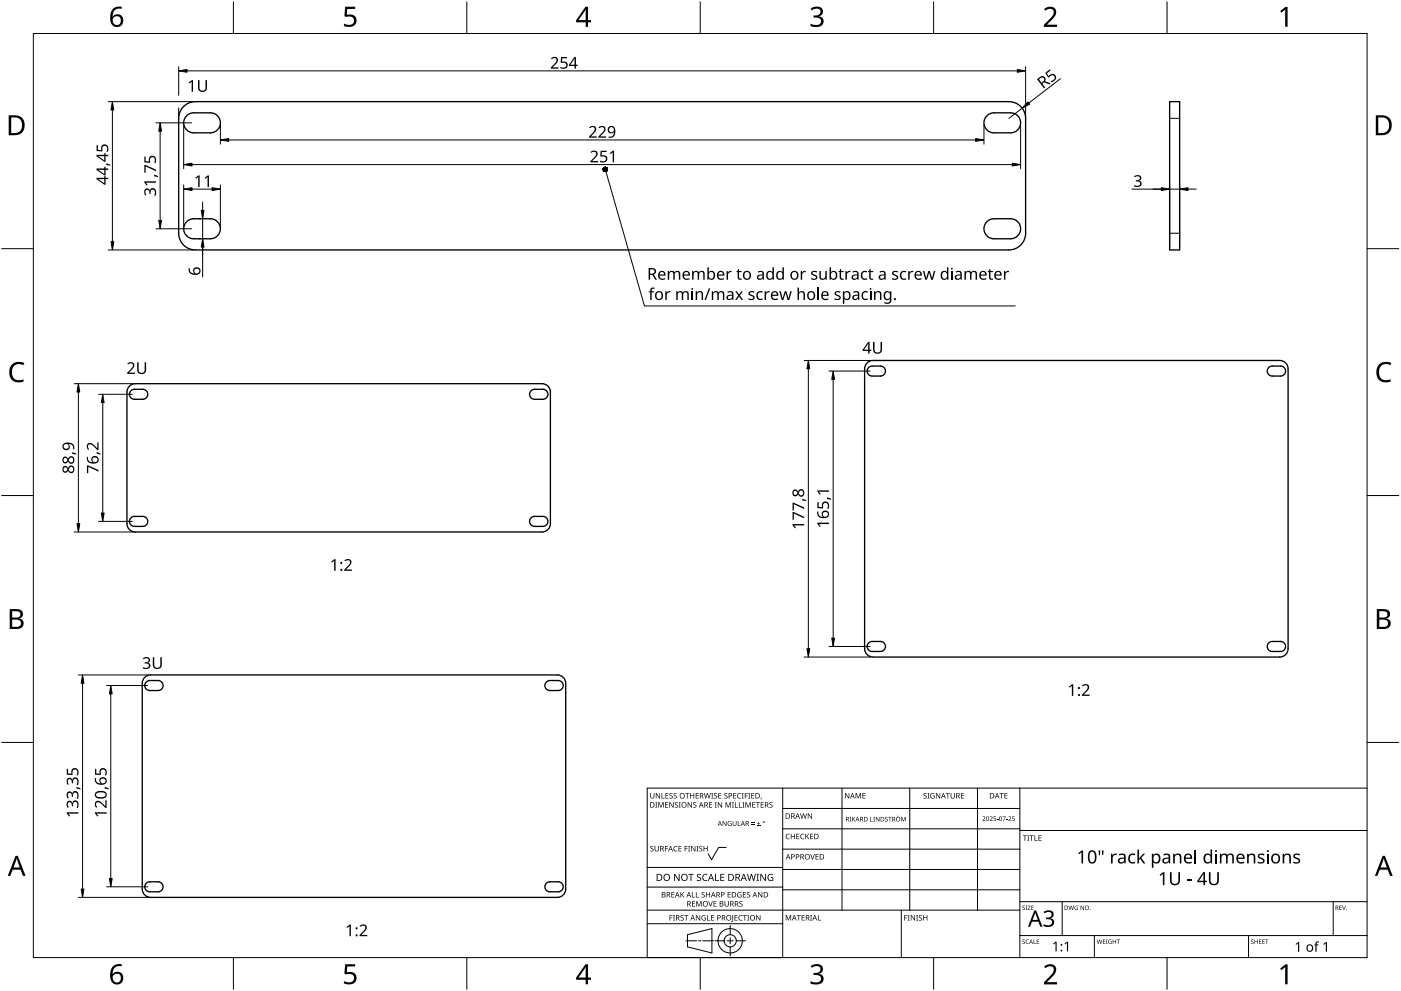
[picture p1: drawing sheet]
<svg xmlns="http://www.w3.org/2000/svg" width="420mm" height="297mm" viewBox="0 0 420 297" stroke-linecap="round" stroke-linejoin="round" font-family="sans-serif">
<g fill="none" stroke="#000" stroke-width=".4">
<path d="M55.4 31.6a5 5 0 0 1 3.2-1.1h244a5 5 0 0 1 5 5v34.4a5 5 0 0 1-5 5h-244a5 5 0 0 1-5-5v-34.4a5 5 0 0 1 1.8-3.9zM55.7 34.9a2.99 2.99 0 0 1 2.4-1.1h5a3 3 0 0 1 3 3 3 3 0 0 1-3 3h-5a3 3 0 0 1-2.7-1.7 3 3 0 0 1 .3-3.2zM296.2 34.5l1.2-.6 .7-.1h5a3 3 0 0 1 3 3 3 3 0 0 1-3 3h-5a3 3 0 0 1-2.8-2 3 3 0 0 1 .9-3.3zM350.8 30.5h3v44.4h-3zM56.2 66.2l1.2-.6h.7h5a3 3 0 0 1 3 3 3 3 0 0 1-3 3h-5a3 3 0 0 1-2.8-2 3 3 0 0 1 .9-3.4zM295.7 66.7a2.99 2.99 0 0 1 2.4-1.1h5a3 3 0 0 1 3 3 3 3 0 0 1-3 3h-5a3 3 0 0 1-2.7-1.7 3 3 0 0 1 .3-3.2zM38.6 115.9a2.5 2.5 0 0 1 2-.9h122a2.5 2.5 0 0 1 2.5 2.5v39.5a2.5 2.5 0 0 1-2.5 2.5h-122a2.5 2.5 0 0 1-2.5-2.5v-39.5zM39.4 117l.9-.3h2.5a1.5 1.5 0 0 1 1.5 1.5 1.5 1.5 0 0 1-1.5 1.5h-2.5a1.5 1.5 0 0 1-1.4-1.1 1.5 1.5 0 0 1 .5-1.6zM159.1 117.3l.7-.5 3-.1a1.5 1.5 0 0 1 1.5 1.5 1.5 1.5 0 0 1-1.5 1.5h-2.5a1.5 1.5 0 0 1-1.3-.8 1.5 1.5 0 0 1 .1-1.6zM259.8 109a2.5 2.5 0 0 1 2-1h122a2.5 2.5 0 0 1 2.5 2.5v83.9a2.5 2.5 0 0 1-2.5 2.5h-122a2.5 2.5 0 0 1-2.5-2.5v-83.9zM260.3 110.3l.8-.5 2.9-.1a1.5 1.5 0 0 1 1.5 1.5 1.5 1.5 0 0 1-1.5 1.5h-2.5a1.5 1.5 0 0 1-1.3-.8 1.5 1.5 0 0 1 .1-1.6zM380.7 110l.8-.3h2.5a1.5 1.5 0 0 1 1.5 1.5 1.5 1.5 0 0 1-1.5 1.5h-2.5a1.5 1.5 0 0 1-1.4-1 1.5 1.5 0 0 1 .6-1.7z"/>
<path d="M39.4 155.1l.9-.3h2.5a1.5 1.5 0 0 1 1.5 1.5 1.5 1.5 0 0 1-1.5 1.5h-2.5a1.5 1.5 0 0 1-1.4-1.1 1.5 1.5 0 0 1 .5-1.6zM159.1 155.4l.7-.5 3-.1a1.5 1.5 0 0 1 1.5 1.5 1.5 1.5 0 0 1-1.5 1.5h-2.5a1.5 1.5 0 0 1-1.3-.8 1.5 1.5 0 0 1 .1-1.6zM260.7 192.6l.8-.3h2.5a1.5 1.5 0 0 1 1.5 1.5 1.5 1.5 0 0 1-1.5 1.5h-2.5a1.5 1.5 0 0 1-1.4-1.1 1.5 1.5 0 0 1 .6-1.6zM380.3 192.9l.8-.6h2.9a1.5 1.5 0 0 1 1.5 1.5 1.5 1.5 0 0 1-1.5 1.5h-2.5a1.5 1.5 0 0 1-1.3-.9 1.5 1.5 0 0 1 .1-1.5zM43.6 202.9l1.6-.6h122a2.5 2.5 0 0 1 2.5 2.5v61.7a2.5 2.5 0 0 1-2.5 2.5h-122a2.5 2.5 0 0 1-2.5-2.5v-61.7a2.5 2.5 0 0 1 .9-1.9zM43.7 204.6l.7-.5 3-.1a1.5 1.5 0 0 1 1.5 1.5 1.5 1.5 0 0 1-1.5 1.5h-2.5a1.5 1.5 0 0 1-1.3-.8 1.5 1.5 0 0 1 .1-1.6zM163.7 204.6l.7-.5 3-.1a1.5 1.5 0 0 1 1.5 1.5 1.5 1.5 0 0 1-1.5 1.5h-2.5a1.5 1.5 0 0 1-1.3-.8 1.5 1.5 0 0 1 .1-1.6zM44 264.6l.9-.3h2.5a1.5 1.5 0 0 1 1.5 1.5 1.5 1.5 0 0 1-1.5 1.5h-2.5a1.5 1.5 0 0 1-1.4-1 1.5 1.5 0 0 1 .5-1.7zM163.7 264.9l.7-.5 3-.1a1.5 1.5 0 0 1 1.5 1.5 1.5 1.5 0 0 1-1.5 1.5h-2.5a1.5 1.5 0 0 1-1.3-.8 1.5 1.5 0 0 1 .1-1.6z"/>
</g>
<path d="M350.8 35.5h3M350.8 69.9h3" fill="none" stroke="#000" stroke-width=".3"/>
<path d="M10 10h400v277h-400z" fill="none" stroke="#000" stroke-width=".3"/>
<g fill="none" stroke="#000" stroke-width=".3">
<path d="M70 .5v9.5M140 .5v9.5M210 .5v9.5M280 .5v9.5M350 .5v9.5M.5 74.5h9.5M410 74.5h9.5M.5 148.5h9.5M410 148.5h9.5M.5 222.5h9.5M410 222.5h9.5M70 287v9.5"/>
<path d="M140 287v9.5M210 287v9.5M280 287v9.5M350 287v9.5"/>
</g>
<g fill="#000">
<path d="M103.5 2h3v.7h-2.4l-.1 1.7a1.98 1.98 0 0 1 2.4 .4 1.98 1.98 0 0 1 .2 2.5 2.88 2.88 0 0 1-3.5 .5v-.7a1.93 1.93 0 0 0 3-.6 1.37 1.37 0 0 0-.5-1.4 1.37 1.37 0 0 0-1.4-.1l-.5 .1-.4-.3zM243.1 2.6a2.32 2.32 0 0 1 3.7 .5 1.47 1.47 0 0 1-1.2 1.8 1.59 1.59 0 0 1 1.4 1.8 1.59 1.59 0 0 1-1.8 1.4l-2.1-.3v-.7a2.12 2.12 0 0 0 3.1-.5 1.21 1.21 0 0 0-1.6-1.3h-.6v-.7a1.53 1.53 0 0 0 2.1-1.1 1.49 1.49 0 0 0-2.6-.4zM313.1 2.7a2.03 2.03 0 0 1 2.1-.8 2.03 2.03 0 0 1 1.6 1.7 3.9 3.9 0 0 1-1.6 2.5l-1.2 1.3h3v.7h-3.9v-.6l1.5-1.6a2.56 2.56 0 0 0 1.3-2.9 1.62 1.62 0 0 0-2.4 .2zM383.9 3.3l1.6-1.2h.6v5.9h-.7l.1-5.2-1.2 1zM3.5 109.3a3.3 3.3 0 0 1 3.8-.5l-.3 .7a2.26 2.26 0 0 0-2.6 0 2.26 2.26 0 0 0-.8 2.6 2.12 2.12 0 0 0 3.1 1.7l.4-.1v.7a2.98 2.98 0 0 1-3.4-.4 2.98 2.98 0 0 1-.8-3.3zM413.5 109.3a3.3 3.3 0 0 1 3.8-.5l-.3 .7a2.26 2.26 0 0 0-2.7 0 2.26 2.26 0 0 0-.7 2.6 2.12 2.12 0 0 0 3.1 1.7l.4-.1v.7a2.98 2.98 0 0 1-3.4-.4 2.98 2.98 0 0 1-.8-3.3zM103.5 289h3v.7h-2.4l-.1 1.7a1.98 1.98 0 0 1 2.4 .4 1.98 1.98 0 0 1 .2 2.5 2.88 2.88 0 0 1-3.5 .4v-.6a1.93 1.93 0 0 0 3-.7 1.37 1.37 0 0 0-.5-1.3 1.37 1.37 0 0 0-1.4-.1l-.5 .1-.4-.3zM243.1 289.6a2.32 2.32 0 0 1 3.7 .5 1.47 1.47 0 0 1-1.2 1.8 1.59 1.59 0 0 1 1.4 1.8 1.59 1.59 0 0 1-1.8 1.4l-2.1-.3v-.7a2.12 2.12 0 0 0 3.1-.5 1.21 1.21 0 0 0-1.6-1.4h-.6v-.6a1.53 1.53 0 0 0 2.1-1.1 1.49 1.49 0 0 0-2.6-.4zM313.1 289.7a2.03 2.03 0 0 1 2.1-.8 2.03 2.03 0 0 1 1.6 1.7 3.9 3.9 0 0 1-1.6 2.5l-1.2 1.3h3v.7h-3.9v-.7l1.5-1.5a2.56 2.56 0 0 0 1.3-2.9 1.62 1.62 0 0 0-2.4 .2zM383.9 290.3l1.6-1.2h.6v5.9h-.7l.1-5.2-1.2 1z"/>
<path d="M33.9 2.6a2.88 2.88 0 0 1 2.6-.6v.7a2.02 2.02 0 0 0-2.7 2.3 1.83 1.83 0 0 1 2.6-.3 1.83 1.83 0 0 1 .3 2.6 2.07 2.07 0 0 1-2.6 .6 2.07 2.07 0 0 1-1.1-2.4 4 4 0 0 1 .9-2.9zM33.7 6.2a1.3 1.3 0 0 0 2.6 0 1.3 1.3 0 0 0-2.6 0z"/>
<path d="M175.6 2h.8v4h.8v.7h-.8v1.3h-.8v-1.3h-2.8v-.6zM175.6 2.8l-2.1 3.2h2.1z"/>
<path d="M2.6 34.6h1.8a2.99 2.99 0 0 1 3 3 2.99 2.99 0 0 1-3.1 2.9h-1.7zM3.4 35.2v4.7h.8a2.35 2.35 0 0 0 2.4-2.1 2.35 2.35 0 0 0-2-2.6z"/>
<path d="M412.6 34.6h1.8a2.99 2.99 0 0 1 3 3 2.99 2.99 0 0 1-3.1 2.9h-1.7zM413.3 35.2v4.7h.9a2.35 2.35 0 0 0 2.4-2.1 2.35 2.35 0 0 0-2-2.6z"/>
<path d="M2.9 182.6h1.7a1.68 1.68 0 0 1 2.3 1.7 1.37 1.37 0 0 1-1.2 1.1 1.61 1.61 0 0 1 1.4 2 1.61 1.61 0 0 1-2.1 1.1h-2.1zM3.7 185.7v2.2h1.2a1.13 1.13 0 0 0 1.4-1.1 1.13 1.13 0 0 0-1.5-1.1zM3.7 183.2v1.9h1.1a1.02 1.02 0 0 0 1.3-1 1.02 1.02 0 0 0-1.4-.9z"/>
<path d="M412.9 182.6h1.7a1.68 1.68 0 0 1 2.3 1.7 1.37 1.37 0 0 1-1.2 1.1 1.61 1.61 0 0 1 1.3 2 1.61 1.61 0 0 1-2 1.1h-2.1zM413.7 185.7v2.2h1.2a1.13 1.13 0 0 0 1.4-1.1 1.13 1.13 0 0 0-1.5-1.1zM413.7 183.2v1.9h1.1a1.02 1.02 0 0 0 1.3-1 1.02 1.02 0 0 0-1.5-.9z"/>
<path d="M4.7 256.5h.6l2.4 6h-.8l-.7-1.8h-2.4l-.7 1.8h-.8zM5 257.3l-.9 2.7h1.8z"/>
<path d="M414.7 256.5h.6l2.4 6h-.8l-.7-1.8h-2.4l-.7 1.8h-.8zM415 257.3l-1 2.7h1.9z"/>
<path d="M33.9 289.6a2.88 2.88 0 0 1 2.6-.6v.7a2.02 2.02 0 0 0-2.7 2.3 1.83 1.83 0 0 1 2.6-.3 1.83 1.83 0 0 1 .3 2.6 2.07 2.07 0 0 1-2.6 .6 2.07 2.07 0 0 1-1.1-2.4 4 4 0 0 1 .9-2.9zM33.7 293.2a1.3 1.3 0 0 0 2.6 0 1.3 1.3 0 0 0-2.6 0z"/>
<path d="M175.6 289h.8v4h.8v.7h-.8v1.3h-.8v-1.3h-2.8v-.6zM175.6 289.8l-2.1 3.2h2.1z"/>
</g>
<g fill="none" stroke="#000" stroke-width=".3">
<path d="M234.7 236.2v50.8h-40.6v-50.8h215.9M252.5 236.2v36.6M272.8 236.2v36.6M293.2 236.2v36.6M305.9 236.2v50.8M217.8 254h-2.3l-2.1 3.7-1-1.8M234.7 242.3h71.2M234.7 248.4h71.2M234.7 254.5h71.2M305.9 248.9h104.1M194.1 276.9h40.6M194.1 272.8h111.8"/>
<path d="M194.1 265.9h40.6M194.1 260h40.6M219 277.4v2.8M234.7 260.6h71.2M234.7 266.7h71.2M270.3 272.8v14.2M305.9 270.3h104.1M318.6 270.3v10.1M399.8 270.3v10.1M205.7 282h3.2M206.2 280.2l7.3-1.9v7.3l-7.3-1.8zM209.5 282h.7"/>
<path d="M210.8 282h3.2M214.4 282h2.8M218.1 282h1.8M219 281.1v1.8M219 283.8v2.8M220.8 282h2.8M305.9 280.4h104.1M328.2 280.4v6.6M374.4 280.4v6.6"/>
<circle cx="219" cy="282" r="1.83"/>
<circle cx="219" cy="282" r="3.7"/>
</g>
<g fill="#000">
<path d="M195 237.7h.2v1.1a.42 .42 0 0 0 .4 .4 .42 .42 0 0 0 .4-.4v-1.1h.2v1.1a.62 .62 0 0 1-.6 .6 .62 .62 0 0 1-.6-.6zM196.7 237.7h.2l.9 1.4v-1.4h.2v1.6h-.3l-.8-1.3v1.3h-.2zM198.4 237.7h.2v1.5h.7v.1h-.9zM199.6 237.7h.9v.2h-.7v.5h.6v.2h-.6v.6h.7v.1h-.9zM200.8 237.9l.6-.2 .3 .1v.2a.38 .38 0 0 0-.5-.2 .38 .38 0 0 0-.2 .5 .38 .38 0 0 0 .5 .2 .53 .53 0 0 1 .1 .8 .53 .53 0 0 1-.8 0v-.2a.41 .41 0 0 0 .6 .1 .41 .41 0 0 0 .1-.5 .41 .41 0 0 0-.5-.2zM202.1 237.9l.5-.2 .4 .1-.1 .2a.38 .38 0 0 0-.5-.2 .38 .38 0 0 0-.2 .5 .38 .38 0 0 0 .5 .2 .53 .53 0 0 1 .2 .8 .53 .53 0 0 1-.8 0v-.2a.41 .41 0 0 0 .5 .1 .41 .41 0 0 0 .2-.5 .41 .41 0 0 0-.6-.2zM205.5 237.7h1.2v.2h-.5v1.4h-.2v-1.4h-.5zM207 237.7h.2v.7h.8v-.7h.2v1.6h-.2v-.7h-.8v.7h-.2zM208.6 237.7h.9v.2h-.7v.5h.7v.2h-.7v.6h.7v.1h-.9zM211.1 237.7h.2l.4 1.4 .3-1.4h.2l.4 1.4 .4-1.4h.2l-.5 1.6h-.2l-.4-1.3-.3 1.3h-.3zM213.3 237.7h.6l-.2 .2v1.3l.2 .1h-.6l.2-.1v-1.3zM214.2 237.9l.5-.2 .4 .1-.1 .2a.38 .38 0 0 0-.5-.2 .38 .38 0 0 0-.2 .5 .38 .38 0 0 0 .5 .2 .53 .53 0 0 1 .2 .8 .53 .53 0 0 1-.8 0v-.2a.41 .41 0 0 0 .5 .1 .41 .41 0 0 0 .2-.5 .41 .41 0 0 0-.6-.2z"/>
<path d="M215.4 237.7h.9v.2h-.7v.5h.7v.2h-.7v.6h.7v.1h-.9zM217.3 237.9l.5-.2 .4 .1-.1 .2a.38 .38 0 0 0-.5-.2 .38 .38 0 0 0-.2 .5 .38 .38 0 0 0 .5 .2 .53 .53 0 0 1 .2 .8 .53 .53 0 0 1-.8 0v-.2a.41 .41 0 0 0 .5 .1 .41 .41 0 0 0 .2-.5 .41 .41 0 0 0-.6-.2zM219.9 237.7h.9v.2h-.7v.5h.7v.2h-.7v.6h.7v.1h-.9zM221.3 237.9l.6-.2 .4 .1-.1 .2a.65 .65 0 0 0-.9 .6 .65 .65 0 0 0 .9 .5 .77 .77 0 0 1-1.1-.1 .77 .77 0 0 1 .2-1.1zM222.5 237.7h.5l-.1 .2v1.3l.1 .1h-.5l.2-.1v-1.3zM223.4 237.7h.9v.2h-.7v.6h.6v.2h-.6v.6h-.2zM224.4 237.7h.6l-.2 .2v1.3l.2 .1h-.6l.2-.1v-1.3zM225.3 237.7h.9v.2h-.7v.5h.7v.2h-.7v.6h.7v.1h-.9zM228.2 239.1h.2l-.3 .5zM253.4 237.7h.3l.8 1.3v-1.3h.2v1.6h-.2l-.9-1.3v1.3h-.2zM256.6 237.7h.3l.5 1.3 .5-1.3h.3v1.6h-.2v-1.4l-.7 1.4-.5-1.4v1.4h-.2zM258.6 237.7h1v.2h-.7v.5h.6v.2h-.6v.5h.7v.2h-1z"/>
<path d="M277 237.9l.6-.2 .3 .1-.1 .2a.38 .38 0 0 0-.5-.2 .38 .38 0 0 0-.1 .5 .38 .38 0 0 0 .5 .2 .53 .53 0 0 1 .1 .8 .53 .53 0 0 1-.8 0v-.2a.41 .41 0 0 0 .6 .1 .41 .41 0 0 0 .1-.5 .41 .41 0 0 0-.5-.2zM278.1 237.7h.6l-.2 .2v1.3l.2 .1h-.6l.2-.1v-1.3zM279.2 237.9l.7-.2 .4 .1-.1 .2a.67 .67 0 0 0-1 .5 .67 .67 0 0 0 .9 .6v-.4h-.4v-.2h.6v.8a.88 .88 0 0 1-1.2-.2 .88 .88 0 0 1 .1-1.2zM280.7 237.7h.2l.9 1.4v-1.4h.2v1.6h-.3l-.8-1.3v1.3h-.2zM283.7 237.7h1.2v.2h-.5v1.4h-.2v-1.4h-.5zM285.1 237.7h.2v1.1a.42 .42 0 0 0 .4 .4 .42 .42 0 0 0 .4-.4v-1.1h.2v1.1a.62 .62 0 0 1-.6 .6 .62 .62 0 0 1-.6-.6zM288.2 237.7h.9v.2h-.7v.5h.7v.2h-.7v.6h.7v.1h-.9zM299.8 237.7h1.2v.2h-.5v1.4h-.2v-1.4h-.5zM301.2 237.7h.9v.2h-.7v.5h.7v.2h-.7v.5h.7v.2h-.9zM195.1 253.7l.6-.2 .3 .1-.1 .2a.38 .38 0 0 0-.5-.1 .38 .38 0 0 0-.1 .5 .38 .38 0 0 0 .4 .2 .53 .53 0 0 1 .2 .7 .53 .53 0 0 1-.8 .1v-.2a.41 .41 0 0 0 .6 .1 .41 .41 0 0 0 .1-.6 .41 .41 0 0 0-.6-.2zM196.5 240.4h.6l-.2 .2v1.3l.2 .2h-.6l.2-.2v-1.3zM196.3 253.6h.2v1a.42 .42 0 0 0 .5 .4 .42 .42 0 0 0 .4-.4v-1h.2v1a.62 .62 0 0 1-.6 .6 .62 .62 0 0 1-.7-.6z"/>
<path d="M197.4 240.4h.3l.5 1.4 .5-1.4h.3v1.7h-.2v-1.5l-.7 1.5-.5-1.5v1.5h-.2zM199.4 253.6h.9v.1h-.7v.6h.7v.2h-.7v.7h-.2zM199.5 240.4h.9v.2h-.7v.5h.6v.2h-.6v.6h.7v.2h-.9zM200.7 240.4h.3l.8 1.4v-1.4h.2v1.7h-.2l-.9-1.4v1.4h-.2zM202.2 253.8l.5-.3 .5 .1-.1 .2a.65 .65 0 0 0-.9 .6 .65 .65 0 0 0 .9 .6 .77 .77 0 0 1-1.1-.1 .77 .77 0 0 1 .2-1.1zM202.5 240.6l.5-.2 .3 .1v.2a.38 .38 0 0 0-.5-.2 .38 .38 0 0 0-.2 .5 .38 .38 0 0 0 .5 .2 .53 .53 0 0 1 .1 .8 .53 .53 0 0 1-.8 0l.1-.1a.41 .41 0 0 0 .5 0 .41 .41 0 0 0 .1-.5 .41 .41 0 0 0-.5-.2zM203.6 240.4h.6l-.2 .2v1.3l.2 .2h-.6l.2-.2v-1.3zM203.5 253.6h.9v.1h-.7v.6h.6v.1h-.6v.6h.7v.2h-.9zM205.3 253.6h.9v.1h-.7v.6h.7v.2h-.7v.7h-.2zM206.4 253.6h.6l-.2 .1v1.3l.2 .2h-.6l.2-.2v-1.3zM206.2 240.4h.3l.8 1.4v-1.4h.2v1.7h-.2l-.9-1.4v1.4h-.2zM207.3 253.6h.2l.9 1.3v-1.3h.2v1.6h-.3l-.8-1.4v1.4h-.2z"/>
<path d="M208 240.6l.5-.2 .3 .1v.2a.38 .38 0 0 0-.5-.2 .38 .38 0 0 0-.2 .5 .38 .38 0 0 0 .5 .2 .53 .53 0 0 1 .2 .8 .53 .53 0 0 1-.9 0l.1-.1a.41 .41 0 0 0 .5 0 .41 .41 0 0 0 .1-.5 .41 .41 0 0 0-.5-.2zM208.9 253.6h.6l-.2 .1v1.3l.2 .2h-.6l.2-.2v-1.3zM209.8 253.7l.5-.2 .3 .1v.2a.38 .38 0 0 0-.5-.1 .38 .38 0 0 0-.2 .5 .38 .38 0 0 0 .5 .2 .53 .53 0 0 1 .2 .7 .53 .53 0 0 1-.9 .1l.1-.2a.41 .41 0 0 0 .5 .1 .41 .41 0 0 0 .1-.6 .41 .41 0 0 0-.5-.2zM211 253.6h.2v.7h.8v-.7h.2v1.6h-.2v-.8h-.8v.8h-.2zM212.7 240.4h.9v.2h-.7v.5h.6v.2h-.6v.6h.7v.2h-.9zM214.4 240.4h.6l-.2 .2v1.3l.2 .2h-.6l.2-.2v-1.3zM215.3 240.4h.2l.9 1.4v-1.4h.2v1.7h-.3l-.8-1.4v1.4h-.2zM216.7 246.1h.2l.8 1.2v-1.2h.2v1.5h-.2l-.8-1.2v1.2h-.2zM217.6 240.4h.3l.5 1.4 .5-1.4h.3v1.7h-.2v-1.5l-.7 1.5-.5-1.5v1.5h-.2zM218.4 246.3l.6-.2 .4 .1-.2 .1a.6 .6 0 0 0-.8 .5 .6 .6 0 0 0 .8 .6v-.4l-.3-.2h.5v.7a.8 .8 0 0 1-1-.2 .8 .8 0 0 1 0-1zM219.5 240.4h.6l-.2 .2v1.3l.2 .2h-.6l.2-.2v-1.3zM220.4 240.4h.2v1.5h.7v.2h-.9z"/>
<path d="M219.7 246.1h.2v.9a.38 .38 0 0 0 .4 .4 .38 .38 0 0 0 .4-.4v-.9h.2v.9a.56 .56 0 0 1-.6 .6 .56 .56 0 0 1-.6-.6zM221.3 246.1h.1v1.3h.7v.2h-.8zM221.6 240.4h.2v1.5h.7v.2h-.9zM222.7 240.4h.5l-.1 .2v1.3l.1 .2h-.5l.1-.2v-1.3zM223.6 240.4h.3l.5 1.4 .5-1.4h.3v1.7h-.2v-1.5l-.7 1.5-.6-1.5v1.5h-.1zM225.3 247l1 .1zM225.3 246.6l1 .1zM225.6 240.4h.9v.2h-.7v.5h.7v.2h-.7v.6h.7v.2h-.9zM227 247.4l1 .2zM226.7 240.4h1.2v.2h-.5v1.5h-.2v-1.5h-.5zM227.4 246.3l.2 .5h.4l-.4 .1v.4l-.2-.4h-.4l.4-.1zM228.1 240.4h.9v.2h-.7v.5h.7v.2h-.7v.6h.7v.2h-.9z"/>
<path d="M230.8 240.6l.6-.2 .3 .1-.1 .2a.38 .38 0 0 0-.5-.2 .38 .38 0 0 0-.1 .5 .38 .38 0 0 0 .4 .2 .53 .53 0 0 1 .2 .8 .53 .53 0 0 1-.8 0v-.1a.41 .41 0 0 0 .6 0 .41 .41 0 0 0 .1-.5 .41 .41 0 0 0-.6-.2zM235.8 250.1l.6-.2 .5 .1-.1 .2a.65 .65 0 0 0-1 .5 .65 .65 0 0 0 1 .6 .77 .77 0 0 1-1.1-.1 .77 .77 0 0 1 .1-1.1zM237.2 249.9h.2v.7h.8v-.7h.2v1.6h-.2v-.7h-.8v.7h-.2zM238.8 249.9h.9v.2h-.7v.5h.7v.2h-.7v.5h.7v.2h-.9zM240.2 250.1l.6-.2 .4 .1v.2a.65 .65 0 0 0-1 .5 .65 .65 0 0 0 1 .6 .77 .77 0 0 1-1.1-.1 .77 .77 0 0 1 .1-1.1zM240 243.8h.2l.3 1.4 .4-1.4h.2l.4 1.4 .3-1.4h.2l-.4 1.6h-.2l-.4-1.4-.4 1.4h-.2zM241.5 249.9h.2v.8l.7-.8h.3l-.7 .7 .7 .9h-.2l-.6-.7-.2 .7h-.2zM243 256h.2l.5 1.4 .4-1.4h.3l-.6 1.6h-.2zM242.3 243.8h.2l.9 1.3-.1-1.3h.2v1.6h-.2l-.9-1.3v1.3h-.1zM242.9 249.9h.9v.2h-.7v.5h.7v.2h-.7v.5h.7v.2h-.9zM244.6 256h.9v.2h-.7v.5h.6v.2h-.6v.5h.7v.2h-.9zM254.8 244.9h.5l-.2 .1 .2 1.2h-.5l.2-.1z"/>
<path d="M255.6 244.9h.1v.6l.8-.6-.5 .6 .5 .7-.6-.6-.2 .6h-.1zM261 244.9h.2v1.2l.6 .1h-.8zM261.9 244.9h.5l-.2 .1 .2 1.2h-.5l.2-.1zM262.7 244.9h.2l.7 1.1v-1.1h.1v1.3h-.2l-.7-1.1v1.1h-.1zM265.5 245l.5-.2 .2 .3a.33 .33 0 0 0-.5-.1 .33 .33 0 0 0-.1 .4 .33 .33 0 0 0 .5 .1 .43 .43 0 0 1 0 .7 .43 .43 0 0 1-.7-.2 .33 .33 0 0 0 .5 .2 .33 .33 0 0 0 0-.5l-.4-.3zM266.4 244.9h1l-.4 .1v1.2h-.2v-1.2zM270.3 244.9h.2l.4 1.1 .5-1.1h.2v1.3h-.1v-1.2l-.6 1.2-.5-1.2v1.2h-.1zM294.7 244.8a.49 .49 0 0 1 .8 .1 .49 .49 0 0 1-.4 .7l-.2 .3 .6 .2h-.9l.4-.5a.37 .37 0 0 0 .4-.6 .37 .37 0 0 0-.7-.1zM296.8 244.8a.49 .49 0 0 1 .8 .1 .49 .49 0 0 1-.3 .7l-.3 .3 .7 .2h-.9l.4-.5a.37 .37 0 0 0 .3-.6 .37 .37 0 0 0-.6-.1zM298 244.7h.7l-.5 .1-.1 .4a.45 .45 0 0 1 .6 .2 .45 .45 0 0 1-.2 .6 .45 .45 0 0 1-.6-.2 .39 .39 0 0 0 .6 .1 .39 .39 0 0 0 0-.6 .39 .39 0 0 0-.5 0zM299 245.5l.4 .1zM300.7 244.7h.9l-.5 1.4h-.2l.5-1.3z"/>
<path d="M301.8 245.5l.4 .1zM302.4 244.8a.49 .49 0 0 1 .8 .1 .49 .49 0 0 1-.3 .7l-.3 .3 .7 .2h-.9l.4-.5a.37 .37 0 0 0 .3-.6 .37 .37 0 0 0-.6-.1zM303.6 244.7h.7l-.6 .1v.4a.45 .45 0 0 1 .6 .2 .45 .45 0 0 1-.2 .6 .45 .45 0 0 1-.6-.2 .39 .39 0 0 0 .6 .1 .39 .39 0 0 0 0-.6 .39 .39 0 0 0-.5 0zM306.8 250.4h1.2v.2h-.5v1.4h-.2v-1.4h-.5zM308.1 250.4h.6l-.2 .2v1.3l.2 .1h-.6l.2-.1v-1.3zM308.8 250.4h1.2v.2h-.5v1.4h-.2v-1.4h-.5zM310.2 250.4h.3v1.4h.7v.2h-1zM311.4 250.4h.9v.2h-.7v.5h.7v.2h-.7v.5h.7v.2h-.9zM323.4 255.7l1-.8h.4v3.9h-.5l.1-3.4-.8 .7zM329.5 254.9h.5l-.1 1.4h-.3zM330.5 254.9h.5l-.1 1.4h-.3zM333.2 255.9h.4l.1 .5 .5-.5h.7l-.1 .4h-.6l-.4 .4-.1 2.1h-.5z"/>
<path d="M338.8 256.1l.7-.3 1 .2-.2 .4-.2-.1a1.06 1.06 0 0 0-1.3 1.2 1.06 1.06 0 0 0 1.6 .8v.4a1.53 1.53 0 0 1-2-.5 1.53 1.53 0 0 1 .4-2.1zM341.1 254.7h.5v2.6l1.3-1.4h.5l-1.2 1.2 1.3 1.7h-.6l-1-1.4-.3 .3v1.1h-.5zM351.8 255.9h.4l.1 .4a1.11 1.11 0 0 1 1.2-.4 1.11 1.11 0 0 1 .8 1v1.9h-.5v-1.9a.78 .78 0 0 0-.9-.7 .78 .78 0 0 0-.6 1.1v1.5h-.5zM358.3 254.7h.5v4.1h-.5zM364.4 255.9h.5v2.9h-.5zM365.8 255.9h.4l.1 .4a1.1 1.1 0 0 1 1.8 0 1.04 1.04 0 0 1 1.2-.4 1.04 1.04 0 0 1 .7 1v1.9h-.4v-1.9a.71 .71 0 0 0-.9-.7 .71 .71 0 0 0-.5 1v1.6h-.5v-1.9a.73 .73 0 0 0-.9-.7 .73 .73 0 0 0-.5 1.1v1.5h-.5zM374 255.9h.4l.1 .4a1.11 1.11 0 0 1 1.2-.4 1.11 1.11 0 0 1 .8 1v1.9h-.5v-1.9a.78 .78 0 0 0-1-.7 .78 .78 0 0 0-.5 1.1v1.5h-.5zM377.3 256.1l.7-.3 1.2 .2-.2 .4-.6-.2a.47 .47 0 0 0-.7 .2 .47 .47 0 0 0 .5 .6 .97 .97 0 0 1 1 1.2 .97 .97 0 0 1-1.4 .6l-.6-.1v-.5l.7 .3a.56 .56 0 0 0 .9-.4 .56 .56 0 0 0-.7-.6l-.2-.1a.78 .78 0 0 1-.6-1.3zM380 255.9h.5v2.9h-.5zM384.7 255.9h.4v.4a1.11 1.11 0 0 1 1.2-.4 1.11 1.11 0 0 1 .8 1v1.9h-.4v-1.9a.78 .78 0 0 0-1-.7 .78 .78 0 0 0-.6 1.1v1.5h-.4zM388 256.1l.7-.3 1.2 .2-.2 .4-.6-.2a.47 .47 0 0 0-.8 .2 .47 .47 0 0 0 .5 .6 .97 .97 0 0 1 1.1 1.2 .97 .97 0 0 1-1.4 .6l-.6-.1v-.5l.7 .3a.56 .56 0 0 0 .9-.4 .56 .56 0 0 0-.8-.6l-.1-.1a.78 .78 0 0 1-.6-1.3zM200.8 274.3h.9v.2h-.7v.5h.7v.2h-.7v.7h-.2z"/>
<path d="M201.4 267.4h.9v.2h-.7v.5h.6v.1h-.6v.6h.7v.2h-.9zM201.8 274.3h.6l-.2 .2v1.3l.2 .1h-.6l.2-.1v-1.3zM202.2 261.9h.3l1.1 1.8v-1.8h.2v2.1h-.3l-1.1-1.7v1.7h-.2zM204.1 274.4l.6-.1 .3 .1v.1a.38 .38 0 0 0-.5-.1 .38 .38 0 0 0-.2 .5 .38 .38 0 0 0 .5 .2 .53 .53 0 0 1 .1 .8 .53 .53 0 0 1-.8 0l.1-.2a.41 .41 0 0 0 .5 .1 .41 .41 0 0 0 .1-.6 .41 .41 0 0 0-.5-.1zM204.1 267.4h.2v.8l.7-.8h.2l-.6 .7 .7 .9h-.3l-.6-.8-.1 .8h-.2zM205.2 274.3h1.2v.2h-.5v1.4h-.2v-1.4h-.5zM206.4 261.9h1.6v.3h-.6v1.8h-.3v-1.8h-.7zM207.5 267.4h.2v1.4h.7v.2h-.9zM207.5 270.1h.9v.2h-.7v.5h.7v.2h-.7v.6h.7v.1h-.9zM208.7 267.4h.2v1.4h.7v.2h-.9zM208.8 270.1h.3l.5 1.3 .5-1.3h.3v1.6h-.2v-1.4l-.7 1.4-.5-1.4v1.4h-.2zM208.7 274.3h.2l.9 1.3v-1.3h.2v1.6h-.3l-.8-1.3v1.3h-.2z"/>
<path d="M209.1 262.1l.4-.2 .7 .1-.2 .2a.44 .44 0 0 0-.7 .2 .44 .44 0 0 0 .5 .5 .66 .66 0 0 1 .4 1 .66 .66 0 0 1-1 .1h-.2v-.3l.3 .1a.47 .47 0 0 0 .7-.3 .47 .47 0 0 0-.6-.5l-.4-.3zM210.6 274.5l.7-.2 .4 .1-.1 .1a.67 .67 0 0 0-1 .5 .67 .67 0 0 0 .9 .7v-.5h-.4v-.1h.6v.8a.88 .88 0 0 1-1.2-.2 .88 .88 0 0 1 .1-1.2zM210.5 267.5l.5-.1 .4 .1-.1 .1a.38 .38 0 0 0-.5-.1 .38 .38 0 0 0-.2 .5 .38 .38 0 0 0 .5 .2 .53 .53 0 0 1 .2 .8 .53 .53 0 0 1-.8 0v-.2a.41 .41 0 0 0 .5 .1 .41 .41 0 0 0 .1-.6 .41 .41 0 0 0-.5-.1zM210.9 262.2l.7-.3 .6 .1-.1 .3a.84 .84 0 0 0-1.2 .7 .84 .84 0 0 0 1.2 .8v.2a1.1 1.1 0 0 1-1.4-.4 1.1 1.1 0 0 1 .2-1.4zM212.1 274.3h.2v1.4h.7v.2h-.9zM212.4 270.1h.2l.5 1.4 .5-1.4h.2l-.6 1.6h-.2zM211.7 267.4h.2v.7h.9v-.7h.2v1.6h-.2v-.8h-.9v.8h-.2zM213.3 274.3h.9v.2h-.7v.5h.6v.2h-.6v.5h.7v.2h-.9zM214.5 261.9h.2v1.9h1v.2h-1.2zM214 270.1h.9v.2h-.7v.5h.7v.2h-.7v.6h.7v.1h-.9zM216 261.9h1.2v.3h-.9v.6h.8v.3h-.8v.7h.9v.2h-1.2zM217.3 270.1h.2v1.1a.42 .42 0 0 0 .4 .4 .42 .42 0 0 0 .4-.4v-1.1h.2v1.1a.62 .62 0 0 1-.6 .6 .62 .62 0 0 1-.6-.6z"/>
<path d="M218.2 267.4h.9v.2h-.7v.5h.7v.1h-.7v.6h.7v.2h-.9zM219.6 274.3h.3l-.1 1.7-.5 .3v-.2l.3-.1zM220.3 274.3h.9v.2h-.7v.5h.6v.2h-.6v.5h.7v.2h-.9zM221.3 267.6l.7-.2 .4 .1-.1 .1a.67 .67 0 0 0-1 .5 .67 .67 0 0 0 .9 .7v-.5h-.4v-.2h.6v.8a.88 .88 0 0 1-1.2-.1 .88 .88 0 0 1 .1-1.2zM221.7 274.5l.5-.2 .5 .1-.1 .1a.65 .65 0 0 0-.9 .6 .65 .65 0 0 0 .9 .6 .77 .77 0 0 1-1.1-.1 .77 .77 0 0 1 .2-1.1zM221.8 270.3l.5-.2 .4 .1-.1 .2a.38 .38 0 0 0-.5-.2 .38 .38 0 0 0-.2 .5 .38 .38 0 0 0 .5 .2 .53 .53 0 0 1 .2 .8 .53 .53 0 0 1-.8 0v-.2a.41 .41 0 0 0 .5 .1 .41 .41 0 0 0 .2-.5 .41 .41 0 0 0-.6-.2zM222.8 274.3h1.2v.2h-.5v1.4h-.2v-1.4h-.5zM222.8 267.4h.9v.2h-.7v.5h.7v.1h-.7v.6h.7v.2h-.9zM224.1 274.3h.6l-.2 .2v1.3l.2 .1h-.6l.2-.1v-1.3zM224 267.5l.6-.1 .3 .1v.1a.38 .38 0 0 0-.5-.1 .38 .38 0 0 0-.2 .5 .38 .38 0 0 0 .5 .2 .53 .53 0 0 1 .1 .8 .53 .53 0 0 1-.8 0l.1-.2a.41 .41 0 0 0 .5 .1 .41 .41 0 0 0 .1-.6 .41 .41 0 0 0-.5-.1zM224 261.9h.3l.4 1.8 .5-1.8h.3l.5 1.8 .4-1.8h.3l-.6 2.1h-.2l-.5-1.8-.5 1.8h-.3zM226.9 261.9h.7l-.2 .3v1.6l.2 .2h-.7l.2-.2v-1.6z"/>
<path d="M226.8 274.3h.2l.9 1.3v-1.3h.2v1.6h-.3l-.8-1.3v1.3h-.2zM227.3 267.4h.3l.8 1.3v-1.3h.2v1.6h-.2l-.9-1.3v1.3h-.2zM228 261.9h.3l1.2 1.8-.1-1.8h.3v2.1h-.3l-1.1-1.7v1.7h-.3zM230.5 262.2l.9-.3 .5 .1-.1 .3a.87 .87 0 0 0-1.4 .6 .87 .87 0 0 0 1.2 .9v-.6h-.4v-.3h.7v1.1a1.15 1.15 0 0 1-1.5-.3 1.15 1.15 0 0 1 .1-1.5zM235.6 274.3h.3l.5 1.3 .6-1.3h.3v1.6h-.2v-1.4l-.7 1.4-.6-1.4v1.4h-.2zM238.9 274.3h1.3v.2h-.5v1.4h-.2v-1.4h-.6zM240.4 274.3h.9v.2h-.7v.5h.7v.1h-.7v.6h.7v.2h-.9zM242.9 274.3h.6l-.2 .1v1.3l.2 .2h-.6l.2-.2v-1.3zM245.3 274.3h.2v1.4h.7v.2h-.9zM271.2 274.3h.9v.2h-.7v.5h.7v.2h-.7v.7h-.2zM272.2 274.3h.6l-.2 .2v1.3l.2 .1h-.6l.2-.1v-1.3zM273.1 274.3h.3l.8 1.3v-1.3h.2v1.6h-.2l-.9-1.3v1.3h-.2z"/>
<path d="M274.7 274.3h.6l-.2 .2v1.3l.2 .1h-.6l.2-.1v-1.3zM275.6 274.4l.6-.1 .3 .1v.1a.38 .38 0 0 0-.5-.1 .38 .38 0 0 0-.2 .5 .38 .38 0 0 0 .5 .2 .53 .53 0 0 1 .1 .8 .53 .53 0 0 1-.8 0v-.2a.41 .41 0 0 0 .6 .1 .41 .41 0 0 0 .1-.6 .41 .41 0 0 0-.5-.1zM276.9 274.3h.2v.7h.8v-.7h.2v1.6h-.2v-.7h-.8v.7h-.2zM306.7 271.6l.4-.2 .2 .2a.32 .32 0 0 0-.4 0 .32 .32 0 0 0-.1 .4 .32 .32 0 0 0 .4 .1 .41 .41 0 0 1 0 .7 .41 .41 0 0 1-.6-.2 .31 .31 0 0 0 .4 .1 .31 .31 0 0 0 .1-.5l-.5-.2zM307.6 271.5h.4l-.1 .1 .1 1.2h-.4l.1-.2zM308.2 271.5h.8l-.6 1.1 .7 .2h-.9l.6-1.2zM309.3 271.5h.7l-.5 .1v.4h.5l-.5 .1v.5l.5 .2h-.7zM313 273.4a1.69 1.69 0 0 1 1.8-.6 1.69 1.69 0 0 1 1.2 1.5l-.4 .7-.6 .2a1.31 1.31 0 0 1 1.2 1.5 1.31 1.31 0 0 1-1.5 1.1l-1.8-.2v-.6a1.73 1.73 0 0 0 2.6-.4 .99 .99 0 0 0-1.3-1.1h-.5v-.5a1.13 1.13 0 0 0 1.2-.1 1.13 1.13 0 0 0 .4-1.1 1.42 1.42 0 0 0-2 0zM320.4 271.5h.2l.3 1.1 .3-1.1h.1l.3 1.1 .3-1.1h.2l-.4 1.3h-.1l-.3-1.2-.4 1.2h-.1zM322.4 271.6l.9-.1-.3 .1a.53 .53 0 0 0-.6 .6 .53 .53 0 0 0 .7 .4v-.4l-.3-.1h.5v.6a.71 .71 0 0 1-.9-.1 .71 .71 0 0 1 0-1zM324.1 271.5l.9 1-.1-1h.2v1.3l-.9-1.1-.1 1.1zM347.8 262.2l1-.8h.4v3.9h-.5l.1-3.4-.8 .7z"/>
<path d="M350.9 261.4h.5v2.5a1.01 1.01 0 0 0 1 1 1.01 1.01 0 0 0 1-1v-2.5h.5v2.5a1.5 1.5 0 0 1-1.5 1.5 1.5 1.5 0 0 1-1.5-1.5zM356 263.6h1.3v.5h-1.3zM362.5 261.4h.5v2.5a1.01 1.01 0 0 0 1 1 1.01 1.01 0 0 0 1.1-1v-2.5h.4v2.5a1.5 1.5 0 0 1-1.5 1.5 1.5 1.5 0 0 1-1.5-1.5zM401.7 271.4h.7l-.6 .2v.4h.6l-.6 .1v.5l.6 .1h-.7zM402.5 271.4h.2l.4 1.2 .3-1.2h.2l-.5 1.3zM306.7 281.7l.4-.1 .2 .2a.32 .32 0 0 0-.4-.1 .32 .32 0 0 0-.1 .5 .32 .32 0 0 0 .4 .1 .41 .41 0 0 1 0 .6 .41 .41 0 0 1-.6-.2 .31 .31 0 0 0 .4 .2 .31 .31 0 0 0 .1-.5l-.5-.3zM307.8 281.8l.4-.2 .4 .1-.1 .1a.52 .52 0 0 0-.7 .5 .52 .52 0 0 0 .7 .4 .61 .61 0 0 1-.9 0 .61 .61 0 0 1 .2-.9zM310 281.6h.1v1.2l.6 .1h-.7zM310.9 281.6h.7l-.5 .2v.4h.5l-.5 .1v.5l.5 .1h-.7zM315.8 282.9l1.1-.7v3h-.4l.1-2.6-.6 .5zM319.2 282.9l1.1-.7v3h-.3v-2.6l-.6 .5zM328.9 281.6h.2l.3 1.1 .3-1.1h.1l.3 1.1 .3-1.1h.2l-.4 1.3h-.1l-.4-1.1-.3 1.1h-.1z"/>
<path d="M330.8 281.6h.7l-.6 .2v.4h.6l-.6 .1v.5l.6 .1h-.7zM331.7 281.6h.4l-.1 .1 .1 1.2h-.4l.1-.1zM332.5 281.8l.9-.1-.2 .1a.53 .53 0 0 0-.7 .5 .53 .53 0 0 0 .7 .5v-.4l-.2-.2h.4v.7a.71 .71 0 0 1-.9-.2 .71 .71 0 0 1 0-.9zM333.7 281.6h.2v.6h.6v-.6h.2v1.3h-.2v-.6h-.6v.6h-.2zM334.9 281.6h1l-.4 .2v1.1h-.2v-1.1zM375.2 281.7l.5-.1 .2 .2a.32 .32 0 0 0-.4-.1 .32 .32 0 0 0-.1 .5 .32 .32 0 0 0 .4 .1 .41 .41 0 0 1 0 .6 .41 .41 0 0 1-.6-.2 .31 .31 0 0 0 .4 .2 .31 .31 0 0 0 .1-.5l-.5-.3zM376.2 281.6h.2v.6h.7v-.6h.1v1.3h-.1v-.6h-.7v.6h-.2zM377.6 281.6h.7l-.6 .2v.4h.6l-.6 .1v.5l.6 .1h-.7zM378.6 281.6h.7l-.5 .2v.4h.5l-.5 .1v.5l.5 .1h-.7zM379.4 281.6h1l-.4 .2v1.1h-.2v-1.1zM388.5 283l1.1-.6v2.9h-.3v-2.6l-.6 .5zM394.7 282.3l.9-.1-.1 .3h-.5l-.1 .2-.1 .4h.6v.3h-.6v1.9h-.3v-1.9h-.4l.4-.3z"/>
<path d="M396.9 283l1.1-.6v2.9h-.4v-2.6l-.5 .5z"/>
<path d="M203.7 238.5a.81 .81 0 0 1 1.6 0 .81 .81 0 0 1-1.6 0zM204.1 238.5a.6 .6 0 0 0 1.2 0 .6 .6 0 0 0-1.2 0z"/>
<path d="M209.9 237.7h.4a.47 .47 0 0 1 .6 .3 .47 .47 0 0 1-.3 .6l.5 .7h-.3l-.4-.6h-.3v.6h-.2zM210.1 237.9v.6h.2a.31 .31 0 0 0 .4-.3 .31 .31 0 0 0-.4-.3z"/>
<path d="M218.5 237.7h.5a.54 .54 0 0 1 .6 .7 .54 .54 0 0 1-.9 .3v.6h-.2zM218.7 237.9v.6a.39 .39 0 0 0 .7-.3 .39 .39 0 0 0-.7-.3z"/>
<path d="M226.6 237.7h.5a.81 .81 0 0 1 .8 .9 .81 .81 0 0 1-.9 .7h-.4zM226.8 237.9v1.3h.2a.64 .64 0 0 0 .7-.6 .64 .64 0 0 0-.7-.7z"/>
<path d="M255.6 237.7h.1l.7 1.6h-.2l-.2-.5h-.7l-.2 .5h-.2zM255.6 237.9l-.2 .7h.5z"/>
<path d="M282.8 237.7h.2l.6 1.6h-.2l-.2-.5h-.6l-.2 .5h-.2zM282.9 237.9l-.2 .8h.5z"/>
<path d="M286.8 237.7h.4a.47 .47 0 0 1 .6 .3 .47 .47 0 0 1-.3 .6l.4 .7h-.2l-.4-.6h-.3v.6h-.2zM287 237.9v.6h.2a.31 .31 0 0 0 .4-.3 .31 .31 0 0 0-.4-.3z"/>
<path d="M296.9 237.7h.5a.81 .81 0 0 1 .8 .8 .81 .81 0 0 1-.9 .8h-.4zM297.1 237.9v1.2h.2a.64 .64 0 0 0 .7-.6 .64 .64 0 0 0-.7-.6z"/>
<path d="M298.9 237.7h.2l.7 1.6h-.3l-.2-.5h-.6l-.2 .5h-.2zM299 237.9l-.2 .7h.5z"/>
<path d="M195 240.4h.5a.81 .81 0 0 1 .8 .9 .81 .81 0 0 1-.9 .8h-.4zM195.2 240.6v1.3h.2a.64 .64 0 0 0 .7-.6 .64 .64 0 0 0-.6-.7z"/>
<path d="M198 253.6h.5a.47 .47 0 0 1 .5 .3 .47 .47 0 0 1-.3 .6l.5 .7h-.3l-.4-.7h-.3v.7h-.2zM198.2 253.7v.6h.3a.31 .31 0 0 0 .3-.3 .31 .31 0 0 0-.4-.3z"/>
<path d="M201 253.6h.2l.6 1.6h-.2l-.2-.5h-.6l-.2 .5h-.2zM201.1 253.8l-.3 .7h.6z"/>
<path d="M204.3 241.3a.81 .81 0 0 1 1.6 0 .81 .81 0 0 1-1.6 0zM204.6 241.3a.6 .6 0 0 0 1.2 0 .6 .6 0 0 0-1.2 0z"/>
<path d="M210.2 240.4h.2l.6 1.7h-.2l-.2-.5h-.6l-.2 .5h-.2zM210.3 240.7l-.3 .7h.6z"/>
<path d="M211.2 240.4h.5a.47 .47 0 0 1 .6 .4 .47 .47 0 0 1-.3 .5l.4 .8h-.2l-.4-.7h-.4v.7h-.2zM211.4 240.6v.6h.3a.31 .31 0 0 0 .4-.3 .31 .31 0 0 0-.4-.3z"/>
<path d="M215.8 246.1l.7 1.5-.3-.5h-.6l-.4 .5zM215.9 246.3l-.3 .6h.5z"/>
<path d="M222.7 246.1l.7 1.5-.3-.5h-.6l-.4 .5zM222.8 246.3l-.3 .6h.5z"/>
<path d="M223.6 246.1h.4a.42 .42 0 0 1 .5 .3 .42 .42 0 0 1-.2 .5l.4 .7h-.2l-.4-.6h-.3v.6h-.2zM223.8 246.3v.5h.2a.28 .28 0 0 0 .4-.3 .28 .28 0 0 0-.4-.2z"/>
<path d="M228.7 246.4a.35 .35 0 0 1 .7 0 .35 .35 0 0 1-.7 0zM228.9 246.4a.2 .2 0 0 0 .4 0 .2 .2 0 0 0-.4 0z"/>
<path d="M229.4 240.4h.4a.47 .47 0 0 1 .6 .4 .47 .47 0 0 1-.3 .5l.5 .8h-.3l-.4-.7h-.3v.7h-.2zM229.6 240.6v.6h.2a.31 .31 0 0 0 .4-.3 .31 .31 0 0 0-.4-.3z"/>
<path d="M236.3 256h.1l.7 1.6h-.2l-.2-.5h-.7l-.2 .5h-.2zM236.3 256.2l-.2 .7h.5z"/>
<path d="M235.6 243.8h.5a.81 .81 0 0 1 .8 .8 .81 .81 0 0 1-.8 .8h-.5zM235.8 244v1.2h.3a.64 .64 0 0 0 .6-.6 .64 .64 0 0 0-.6-.6z"/>
<path d="M237.3 243.8h.4a.47 .47 0 0 1 .6 .3 .47 .47 0 0 1-.3 .6l.4 .7h-.2l-.4-.7h-.3v.7h-.2zM237.5 244v.6h.2a.31 .31 0 0 0 .4-.3 .31 .31 0 0 0-.4-.3z"/>
<path d="M237.3 256h.4a.54 .54 0 0 1 .6 .7 .54 .54 0 0 1-.8 .3v.6h-.2zM237.5 256.2v.6a.39 .39 0 0 0 .6-.3 .39 .39 0 0 0-.6-.3z"/>
<path d="M238.7 256h.4a.54 .54 0 0 1 .6 .7 .54 .54 0 0 1-.8 .3v.6h-.2zM238.9 256.2v.6a.39 .39 0 0 0 .6-.3 .39 .39 0 0 0-.6-.3z"/>
<path d="M239.1 243.8h.2l.6 1.6h-.2l-.2-.5h-.6l-.2 .5h-.2zM239.2 244l-.3 .7h.6z"/>
<path d="M240 256h.5a.47 .47 0 0 1 .6 .3 .47 .47 0 0 1-.3 .6l.4 .7h-.2l-.4-.6h-.4v.6h-.2zM240.2 256.2v.6h.3a.31 .31 0 0 0 .4-.3 .31 .31 0 0 0-.4-.3z"/>
<path d="M241.2 256.8a.85 .85 0 0 1 1.7 0 .85 .85 0 0 1-1.7 0zM241.6 256.8a.6 .6 0 0 0 1.2 0 .6 .6 0 0 0-1.2 0z"/>
<path d="M244.2 249.9h.5a.81 .81 0 0 1 .8 .8 .81 .81 0 0 1-.9 .8h-.4zM244.4 250.1v1.3h.2a.64 .64 0 0 0 .7-.7 .64 .64 0 0 0-.6-.6z"/>
<path d="M245.8 256h.5a.81 .81 0 0 1 .8 .8 .81 .81 0 0 1-.8 .8h-.5zM246 256.2v1.3h.3a.64 .64 0 0 0 .6-.7 .64 .64 0 0 0-.6-.6z"/>
<path d="M253.7 244.9h.4a.39 .39 0 0 1 .5 .2 .39 .39 0 0 1-.3 .5l.4 .6-.5-.5h-.3v.5h-.2zM253.9 245v.5h.2a.26 .26 0 0 0 .3-.2 .26 .26 0 0 0-.3-.3z"/>
<path d="M257.1 244.9l.7 1.3-.4-.4h-.5l-.4 .4zM257.2 245l-.3 .6h.5z"/>
<path d="M257.9 244.9h.4a.39 .39 0 0 1 .5 .2 .39 .39 0 0 1-.3 .5l.4 .6-.5-.5h-.3v.5h-.2zM258.1 245v.5h.2a.26 .26 0 0 0 .3-.2 .26 .26 0 0 0-.3-.3z"/>
<path d="M259.1 244.9h.8l.3 .5a.66 .66 0 0 1-.7 .8h-.4zM259.3 245v1.1l.5-.1 .2-.3v-.4z"/>
<path d="M264.1 244.9h.8l.3 .5a.66 .66 0 0 1-.7 .8h-.4zM264.3 245v1.1l.5-.1 .2-.3v-.4z"/>
<path d="M267.6 244.9h.4a.39 .39 0 0 1 .5 .2 .39 .39 0 0 1-.3 .5l.4 .6-.6-.5h-.2v.5h-.2zM267.8 245v.5h.2a.26 .26 0 0 0 .3-.2 .26 .26 0 0 0-.3-.3z"/>
<path d="M268.6 245.5a.7 .7 0 0 1 1.4 0 .7 .7 0 0 1-1.4 0zM268.9 245.5a.5 .5 0 0 0 1 0 .5 .5 0 0 0-1 0z"/>
<path d="M295.9 244.8l.4-.1 .3 .3v.7l-.3 .4-.3-.1-.2-.3zM296 244.9l-.1 .1a.49 .49 0 0 0-.1 .6 .49 .49 0 0 0 .6 .3 .53 .53 0 0 0 .2-.7 .53 .53 0 0 0-.6-.3z"/>
<path d="M299.8 244.8l.4-.1 .3 .3v.7l-.3 .4-.3-.1-.2-.3zM299.9 244.9l-.1 .1a.49 .49 0 0 0-.1 .6 .49 .49 0 0 0 .5 .3 .53 .53 0 0 0 .2-.7 .53 .53 0 0 0-.5-.3z"/>
<path d="M326.7 255.1a1.34 1.34 0 0 1 1.6 0 1.34 1.34 0 0 1 .5 1.5 1.57 1.57 0 0 1-1.6 2.2 2.64 2.64 0 0 1-.5-3.7zM327 255.5a2.41 2.41 0 0 0 .3 2.9 .91 .91 0 0 0 1-1.2 1.5 1.5 0 0 0-.8-1.9z"/>
<path d="M335.6 256.1a1.2 1.2 0 0 1 1.2-.3 1.2 1.2 0 0 1 .8 1v2h-.3l-.1-.4a.99 .99 0 0 1-1.3 .5 .99 .99 0 0 1-.6-1.3 .99 .99 0 0 1 1.3-.5l.5-.1v-.1a.65 .65 0 0 0-.3-.7 .65 .65 0 0 0-.7 .1l-.4 .1zM335.9 257.6a.66 .66 0 0 0 .5 1 .66 .66 0 0 0 .7-.8v-.4z"/>
<path d="M345.4 255.9h.4l.1 .4a1.27 1.27 0 0 1 1.7-.3 1.27 1.27 0 0 1 .4 1.7 1.2 1.2 0 0 1-.8 1.1 1.2 1.2 0 0 1-1.3-.4v1.7h-.5zM346.1 256.5l-.2 .5a.93 .93 0 0 0 .2 1.1 .93 .93 0 0 0 1.1 .2l.3-.5a.98 .98 0 0 0-.1-1.2 .98 .98 0 0 0-1.2-.2z"/>
<path d="M348.9 256.1a1.2 1.2 0 0 1 1.2-.3 1.2 1.2 0 0 1 .8 1v2h-.3l-.1-.4a.99 .99 0 0 1-1.3 .5 .99 .99 0 0 1-.5-1.3 .99 .99 0 0 1 1.3-.5l.5-.1v-.1a.65 .65 0 0 0-.4-.7 .65 .65 0 0 0-.7 .1l-.4 .1zM349.2 257.6a.66 .66 0 0 0 .5 1 .66 .66 0 0 0 .7-.8l.1-.4z"/>
<path d="M355.4 256.2a1.25 1.25 0 0 1 1.5-.2 1.25 1.25 0 0 1 .6 1.4h-2a1.11 1.11 0 0 0 .7 1 1.11 1.11 0 0 0 1.2-.2v.5a1.58 1.58 0 0 1-2.1-.3 1.58 1.58 0 0 1 .1-2.2zM355.8 256.4l-.3 .7h1.5a.73 .73 0 0 0-.4-.8 .73 .73 0 0 0-.8 .1z"/>
<path d="M361.4 256.1l.9-.3 .8 .5-.1-1.6h.5v4.1h-.4v-.4a1.27 1.27 0 0 1-1.7 .2 1.27 1.27 0 0 1-.5-1.6zM361.7 256.4l-.2 .5a.99 .99 0 0 0 0 1.2 .99 .99 0 0 0 1.2 .2 1.14 1.14 0 0 0 .4-1.3 1.14 1.14 0 0 0-1.2-.7z"/>
<path d="M371.1 256.2a1.25 1.25 0 0 1 1.6-.2 1.25 1.25 0 0 1 .6 1.4h-2a1.11 1.11 0 0 0 .6 1 1.11 1.11 0 0 0 1.2-.2v.5a1.58 1.58 0 0 1-2.1-.3 1.58 1.58 0 0 1 .1-2.2zM371.5 256.4l-.2 .7h1.5a.73 .73 0 0 0-.4-.8 .73 .73 0 0 0-.9 .1z"/>
<path d="M381.6 256.2a1.44 1.44 0 0 1 2 .2 1.44 1.44 0 0 1-.2 2 1.44 1.44 0 0 1-2-.3 1.96 1.96 0 0 1 .2-1.9zM382 256.4a1.13 1.13 0 0 0-.3 1.3 1.13 1.13 0 0 0 1.2 .7 1.1 1.1 0 0 0 .5-1.4 1.1 1.1 0 0 0-1.4-.6z"/>
<path d="M198.5 267.4h.4a.42 .42 0 0 1 .6 .2 .42 .42 0 0 1-.3 .6 .44 .44 0 0 1 .4 .5 .44 .44 0 0 1-.6 .3h-.5zM198.7 268.2v.6h.3a.31 .31 0 0 0 .4-.3 .31 .31 0 0 0-.4-.3zM198.7 267.6v.5h.3a.28 .28 0 0 0 .3-.3 .28 .28 0 0 0-.4-.2z"/>
<path d="M196.9 261.9h.7a1.05 1.05 0 0 1 1 1.1 1.05 1.05 0 0 1-1.1 1h-.6zM197.2 262.2v1.6h.3a.83 .83 0 0 0 .8-.8 .83 .83 0 0 0-.8-.8z"/>
<path d="M199.9 267.4h.5a.47 .47 0 0 1 .6 .3 .47 .47 0 0 1-.3 .6l.4 .7h-.2l-.4-.7h-.3v.7h-.3zM200.2 267.6v.6h.2a.31 .31 0 0 0 .4-.3 .31 .31 0 0 0-.4-.3z"/>
<path d="M199.2 262.2a1.02 1.02 0 0 1 1.5 .1 1.02 1.02 0 0 1-.2 1.5 1.02 1.02 0 0 1-1.5-.5zM199.5 262.3a.83 .83 0 0 0-.2 1.2 .83 .83 0 0 0 1.1 .2l.1-.2a.81 .81 0 0 0 0-1.1 .81 .81 0 0 0-1-.1z"/>
<path d="M202.7 274.3h.5a.47 .47 0 0 1 .6 .3 .47 .47 0 0 1-.3 .6l.4 .7h-.2l-.4-.7h-.4v.7h-.2zM202.9 274.5v.6h.3a.31 .31 0 0 0 .4-.3 .31 .31 0 0 0-.4-.3z"/>
<path d="M203 267.4h.2l.6 1.6h-.2l-.2-.5h-.6l-.2 .5h-.2zM203.1 267.6l-.2 .7h.5z"/>
<path d="M204.5 262.2a1.02 1.02 0 0 1 1.6 .1 1.02 1.02 0 0 1-.3 1.5 1.02 1.02 0 0 1-1.5-.5zM204.8 262.3a.83 .83 0 0 0-.2 1.2 .83 .83 0 0 0 1.1 .2l.2-.2a.81 .81 0 0 0-.1-1.1 .81 .81 0 0 0-1-.1z"/>
<path d="M206.1 270.1h.5a.47 .47 0 0 1 .5 .3 .47 .47 0 0 1-.3 .6l.5 .7h-.3l-.3-.6h-.4v.6h-.2zM206.3 270.3v.6h.3a.31 .31 0 0 0 .4-.3 .31 .31 0 0 0-.4-.3z"/>
<path d="M206.5 267.4h.2l.6 1.6h-.2l-.2-.5h-.7l-.2 .5h-.2zM206.6 267.6l-.3 .7h.5z"/>
<path d="M207.7 274.3h.1l.7 1.6h-.2l-.2-.5h-.7l-.2 .5h-.2zM207.7 274.5l-.2 .7h.5z"/>
<path d="M210.7 270.9a.81 .81 0 0 1 1.6 0 .81 .81 0 0 1-1.6 0zM211 270.9a.6 .6 0 0 0 1.2 0 .6 .6 0 0 0-1.2 0z"/>
<path d="M213.1 261.9h.3l.8 2.1h-.3l-.3-.6h-.8l-.2 .6h-.3zM213.2 262.2l-.3 1h.7z"/>
<path d="M213.8 267.4h.2l.6 1.6h-.2l-.2-.5h-.6l-.2 .5h-.2zM213.9 267.6l-.3 .7h.6z"/>
<path d="M214.9 267.4h.4a.47 .47 0 0 1 .6 .3 .47 .47 0 0 1-.3 .6l.4 .7h-.2l-.4-.7h-.3v.7h-.2zM215.1 267.6v.6h.2a.31 .31 0 0 0 .4-.3 .31 .31 0 0 0-.4-.3z"/>
<path d="M215.8 270.1h.5a.42 .42 0 0 1 .6 .2 .42 .42 0 0 1-.3 .6 .44 .44 0 0 1 .4 .5 .44 .44 0 0 1-.6 .3h-.6zM216 271v.6h.4a.31 .31 0 0 0 .4-.3 .31 .31 0 0 0-.4-.3zM216 270.3v.5h.3a.28 .28 0 0 0 .4-.3 .28 .28 0 0 0-.4-.2z"/>
<path d="M215.1 274.3h.4a.54 .54 0 0 1 .6 .7 .54 .54 0 0 1-.8 .3v.6h-.2zM215.3 274.5v.6a.39 .39 0 0 0 .6-.3 .39 .39 0 0 0-.6-.3z"/>
<path d="M216.5 274.3h.4a.47 .47 0 0 1 .6 .3 .47 .47 0 0 1-.3 .6l.4 .7h-.2l-.4-.7h-.3v.7h-.2zM216.7 274.5v.6h.2a.31 .31 0 0 0 .4-.3 .31 .31 0 0 0-.4-.3z"/>
<path d="M216.3 267.4h.4a.54 .54 0 0 1 .6 .6 .54 .54 0 0 1-.8 .4v.6h-.2zM216.5 267.6v.6a.39 .39 0 0 0 .6-.3 .39 .39 0 0 0-.6-.3z"/>
<path d="M219 270.1h.4a.47 .47 0 0 1 .6 .3 .47 .47 0 0 1-.3 .6l.4 .7h-.2l-.4-.6h-.3v.6h-.2zM219.2 270.3v.6h.2a.31 .31 0 0 0 .4-.3 .31 .31 0 0 0-.4-.3z"/>
<path d="M217.7 275.1a.81 .81 0 0 1 1.6 0 .81 .81 0 0 1-1.6 0zM218 275.1a.6 .6 0 0 0 1.2 0 .6 .6 0 0 0-1.2 0z"/>
<path d="M218.4 261.9h.7a1.05 1.05 0 0 1 1 1.1 1.05 1.05 0 0 1-1.1 1h-.6zM218.7 262.2v1.6h.3a.83 .83 0 0 0 .8-.8 .83 .83 0 0 0-.8-.8z"/>
<path d="M220.4 270.1h.4a.47 .47 0 0 1 .6 .3 .47 .47 0 0 1-.3 .6l.4 .7h-.2l-.4-.6h-.3v.6h-.2zM220.6 270.3v.6h.2a.31 .31 0 0 0 .4-.3 .31 .31 0 0 0-.4-.3z"/>
<path d="M219.5 267.4h.5a.81 .81 0 0 1 .8 .8 .81 .81 0 0 1-.9 .8h-.4zM219.7 267.6v1.2h.2a.64 .64 0 0 0 .7-.6 .64 .64 0 0 0-.6-.6z"/>
<path d="M220.6 261.9h.5a.61 .61 0 0 1 .8 .5 .61 .61 0 0 1-.4 .7l.6 .9h-.3l-.5-.8h-.5v.8h-.2zM220.8 262.2v.8h.3a.4 .4 0 0 0 .5-.4 .4 .4 0 0 0-.5-.4z"/>
<path d="M222.9 261.9h.3l.8 2.1h-.3l-.2-.6h-.9l-.2 .6h-.3zM223.1 262.2l-.4 1h.7z"/>
<path d="M224.8 275.1a.81 .81 0 0 1 1.6 0 .81 .81 0 0 1-1.6 0zM225.1 275.1a.6 .6 0 0 0 1.2 0 .6 .6 0 0 0-1.2 0z"/>
<path d="M226.3 267.4h.2l.6 1.6h-.2l-.2-.5h-.6l-.2 .5h-.2zM226.4 267.6l-.3 .7h.5z"/>
<path d="M229.1 267.4h.5a.81 .81 0 0 1 .8 .8 .81 .81 0 0 1-.9 .8h-.4zM229.3 267.6v1.2h.2a.64 .64 0 0 0 .6-.6 .64 .64 0 0 0-.6-.6z"/>
<path d="M238.1 274.3h.2l.6 1.6h-.2l-.2-.5h-.6l-.2 .5h-.2zM238.2 274.5l-.3 .7h.6z"/>
<path d="M241.7 274.3h.4a.47 .47 0 0 1 .6 .3 .47 .47 0 0 1-.3 .6l.4 .7h-.2l-.4-.7h-.3v.7h-.2zM241.9 274.5v.6h.2a.31 .31 0 0 0 .4-.4 .31 .31 0 0 0-.4-.2z"/>
<path d="M244.3 274.3h.1l.7 1.6h-.2l-.2-.5h-.7l-.2 .5h-.2zM244.3 274.5l-.2 .7h.5z"/>
<path d="M310.2 272.9h.5l1.9 4.9h-.6l-.6-1.5h-1.9l-.6 1.5h-.6zM310.5 273.5l-.8 2.2h1.5z"/>
<path d="M319.3 271.5h.7l.3 .5a.61 .61 0 0 1-.7 .8h-.3zM319.4 271.6v1h.5l.2-.8z"/>
<path d="M325.3 272.1a.65 .65 0 0 1 1.3 0 .65 .65 0 0 1-1.3 0zM325.6 272.1a.48 .48 0 0 0 .9 0 .48 .48 0 0 0-.9 0z"/>
<path d="M360.9 261.4h.5v2.6h.5v.4h-.5v.9h-.5v-.9h-1.8v-.4zM360.9 261.9l-1.4 2.1h1.4z"/>
<path d="M400.5 271.4h.4a.37 .37 0 0 1 .5 .3 .37 .37 0 0 1-.3 .5l.4 .5-.5-.5h-.3v.5h-.2zM400.7 271.6v.5h.2a.25 .25 0 0 0 .3-.3 .25 .25 0 0 0-.3-.2z"/>
<path d="M309.1 281.6l.7 1.3-.3-.4h-.6l-.3 .4zM309.2 281.8l-.2 .6h.4z"/>
<path d="M391.6 284.2a1.1 1.1 0 0 1 2.2 0 1.1 1.1 0 0 1-2.2 0zM392.4 283.5a.8 .8 0 0 0-.2 1.1 .8 .8 0 0 0 1.1 .2l.1-.4a.71 .71 0 0 0-.1-.9 .71 .71 0 0 0-.9 0z"/>
<circle cx="269.2" cy="244.6" r=".09"/>
<circle cx="269.5" cy="244.6" r=".09"/>
<circle cx="364.7" cy="255.1" r=".3"/>
<circle cx="380.2" cy="255.1" r=".3"/>
<circle cx="326.9" cy="272.7" r=".12"/>
<circle cx="403.8" cy="272.6" r=".12"/>
<circle cx="318.3" cy="285" r=".26"/>
<circle cx="318.3" cy="283.2" r=".27"/>
</g>
<g fill="#000">
<path d="M168.3 17.1h1.7v.4h-1.4v1a1.19 1.19 0 0 1 1.7 1.1 1.19 1.19 0 0 1-1.9 1l-.3-.2v-.4l.1 .1a.89 .89 0 0 0 1.3 .1 .89 .89 0 0 0 .1-1.2l-1.5-.3zM56.6 24.7l.9-.7h.4v3.5h-.4v-3l-.7 .5zM59.4 24h.4v2.3a.9 .9 0 0 0 .9 .9 .9 .9 0 0 0 .9-.9v-2.3h.5v2.3a1.34 1.34 0 0 1-1.4 1.2 1.34 1.34 0 0 1-1.3-1.2zM165.2 17.4a1.21 1.21 0 0 1 2 0 1.21 1.21 0 0 1-.6 1.9l-.9 .9h1.8v.4h-2.3v-.4l1.2-1.3a.83 .83 0 0 0 .4-1.3 .83 .83 0 0 0-1.3 .1zM313.4 21.9l1.4-1.1 .3 .3-1.1 .9 .5 .8a1.19 1.19 0 0 1 2.1-.1 1.19 1.19 0 0 1-.9 1.8l-.4 .2-.2-.4h.2a.89 .89 0 0 0 1-.7 .89 .89 0 0 0-.6-1l-1.4 .7zM29 43.5h.4v1.4l1 .1a1.19 1.19 0 0 1 1.1-1.7 1.19 1.19 0 0 1 1 1.8l-.2 .4h-.4l.1-.2a.89 .89 0 0 0 .1-1.2 .89 .89 0 0 0-1.2-.2l-.3 1.5-1.6-.1zM31.9 49l1.2 .4v.3l-1.2-.3zM43.5 56.8a.85 .85 0 0 1 .9-.3 .85 .85 0 0 1 .6 .7 .97 .97 0 0 1 1.2-.8 .97 .97 0 0 1 .6 1.3l-.2 1h-.4l.2-.5a.81 .81 0 0 0 0-1 .81 .81 0 0 0-1-.2l-.2 1.1h-.4a.76 .76 0 0 0-.1-.9 .76 .76 0 0 0-1-.1l-.1 .7 .3 .6-.3 .2a1.65 1.65 0 0 1-.1-1.8zM43.3 46.9h.4v1.4l1 .1a1.19 1.19 0 0 1 1.1-1.7 1.19 1.19 0 0 1 1 1.8l-.2 .4h-.4l.1-.2a.89 .89 0 0 0 .1-1.2 .89 .89 0 0 0-1.2-.2l-.3 1.5-1.6-.1zM46.2 52.4l1.2 .4v.3l-1.2-.2zM43.3 54.4h3.5v.4h-3.1l.6 .6-.3 .3-.7-1zM43.3 49.4l3.5 1.4v.5l-3.1-1.4v1.9h-.4z"/>
<path d="M58.6 53.3l.9-.7h.4v3.5h-.5l.1-3.1-.7 .6zM61.4 53.3l.9-.7h.4v3.5h-.5l.1-3.1-.7 .6zM176.7 38.2a1.21 1.21 0 0 1 1.9-.1 1.21 1.21 0 0 1-.5 1.9l-.9 .9h1.8v.4h-2.3v-.4l1.2-1.3a.83 .83 0 0 0 .4-1.3 .83 .83 0 0 0-1.4 .1zM177.1 45.5a1.21 1.21 0 0 1 2 0 1.21 1.21 0 0 1-.6 1.9l-.9 .9h1.8v.4h-2.3v-.4l1.2-1.3a.83 .83 0 0 0 .4-1.3 .83 .83 0 0 0-1.4 .1zM180.1 45.2h1.8v.4h-1.4l-.1 1a1.19 1.19 0 0 1 1.7 1.1 1.19 1.19 0 0 1-1.8 1l-.4-.2v-.4l.2 .1a.89 .89 0 0 0 1.3 .1 .89 .89 0 0 0 .1-1.2l-1.5-.3zM179.5 38.2a1.21 1.21 0 0 1 1.9-.1 1.21 1.21 0 0 1-.5 1.9l-.9 .9h1.8v.4h-2.4v-.4l1.3-1.3a.83 .83 0 0 0 .4-1.3 .83 .83 0 0 0-1.4 .1zM182.9 45.9l.9-.7h.4v3.5h-.5l.1-3.1-.7 .6zM340.1 52.8a1.21 1.21 0 0 1 1.3-.4 1.21 1.21 0 0 1 .9 1.1l-.3 .5-.4 .2a.98 .98 0 0 1 .8 1.2 .98 .98 0 0 1-1.4 .7l-.9-.2v-.4l.5 .1a.81 .81 0 0 0 1 0 .81 .81 0 0 0 .2-1l-1.2-.2v-.4a.76 .76 0 0 0 1-.1 .76 .76 0 0 0 .1-.9l-.7-.1-.7 .2zM195.2 86.4l.9-.2 .3 .1-.1 .3a.55 .55 0 0 0-.7 0 .55 .55 0 0 0-.2 .7h.7v.3h-.7v2.3h-.4v-2.3h-.5v-.2l.5-.1zM199.5 87.3h.4v.5l.5-.5h.7l-.1 .4h-.6l-.3 .4-.1 1.8h-.5zM200.3 81.2h.3l.1 .4a.99 .99 0 0 1 1.6 0 .93 .93 0 0 1 1-.4 .93 .93 0 0 1 .7 .9v1.7h-.4v-1.6a.64 .64 0 0 0-.8-.7 .64 .64 0 0 0-.5 .9v1.4h-.4v-1.6a.66 .66 0 0 0-.8-.7 .66 .66 0 0 0-.4 1v1.3h-.4zM202.8 87.3h.4v.3a.99 .99 0 0 1 1.6 .1 .93 .93 0 0 1 1.1-.4 .93 .93 0 0 1 .7 .9v1.7h-.5v-1.7a.64 .64 0 0 0-.7-.6 .64 .64 0 0 0-.5 .9v1.4h-.4v-1.7a.66 .66 0 0 0-.8-.6 .66 .66 0 0 0-.5 1v1.3h-.4z"/>
<path d="M208.6 87.3h.4v.3a1 1 0 0 1 1.1-.3 1 1 0 0 1 .7 .9v1.7h-.4v-1.7a.7 .7 0 0 0-.8-.6 .7 .7 0 0 0-.5 1v1.3h-.5zM207.6 81.2h.3l.1 .4a.99 .99 0 0 1 1.6 0 .93 .93 0 0 1 1.1-.4 .93 .93 0 0 1 .6 .9v1.7h-.4v-1.6a.64 .64 0 0 0-.8-.7 .64 .64 0 0 0-.4 .9v1.4h-.5v-1.6a.66 .66 0 0 0-.8-.7 .66 .66 0 0 0-.4 1v1.3h-.4zM212.6 86.4h.4l-1.3 3.5h-.4zM213.5 87.3h.3l.1 .3a.99 .99 0 0 1 1.6 .1 .93 .93 0 0 1 1.1-.4 .93 .93 0 0 1 .6 .9v1.7h-.4v-1.7a.64 .64 0 0 0-.8-.6 .64 .64 0 0 0-.4 .9v1.4h-.5v-1.7a.66 .66 0 0 0-.8-.6 .66 .66 0 0 0-.4 1v1.3h-.4zM217.9 81.2h.4v.5l.5-.5h.6v.4h-.6l-.4 .4-.1 1.8h-.4zM220.5 87.3h.5l.7 1 .6-1h.5l-.9 1.3 1 1.3h-.5l-.7-1-.8 1h-.5l1-1.3zM221.4 80.6h.2v.6h.8v.4h-.8l.1 1.7 .2 .2h.5l-.1 .3a.77 .77 0 0 1-1.1-.7v-1.5h-.4v-.2l.4-.2zM224.6 87.5l.6-.2 1.1 .1-.2 .4-.5-.2a.42 .42 0 0 0-.7 .2 .42 .42 0 0 0 .4 .5 .87 .87 0 0 1 1 1.1 .87 .87 0 0 1-1.3 .5l-.5-.1v-.4l.6 .2a.51 .51 0 0 0 .8-.3 .51 .51 0 0 0-.6-.6l-.3-.1a.66 .66 0 0 1-.4-1.1zM227.1 87.6l1.1-.3 .5 .1-.1 .3a.95 .95 0 0 0-1.3 1 .95 .95 0 0 0 1.4 .7v.4a1.36 1.36 0 0 1-1.8-.4 1.36 1.36 0 0 1 .2-1.8zM229.3 87.3h.4v.5l.5-.5h.6v.4h-.6l-.4 .4-.1 1.8h-.4zM233.7 87.3h.5l.5 2.2 .7-2.2h.4l.6 2.2 .6-2.2h.4l-.7 2.6h-.5l-.6-2.2-.7 2.2h-.5zM239.2 86.2h.4v1.5a1 1 0 0 1 1.1-.4 1 1 0 0 1 .7 .9v1.7h-.4v-1.7a.7 .7 0 0 0-.9-.6 .7 .7 0 0 0-.5 1v1.3h-.4z"/>
<path d="M240.1 81.2h.4l.1 .5 .4-.5h.7l-.1 .4h-.6l-.3 .4-.1 1.8h-.5zM243.4 81.5l.6-.3 1.1 .2-.2 .3-.5-.2a.42 .42 0 0 0-.7 .2 .42 .42 0 0 0 .4 .6 .87 .87 0 0 1 1 1 .87 .87 0 0 1-1.3 .6l-.5-.2v-.4l.6 .2a.51 .51 0 0 0 .8-.3 .51 .51 0 0 0-.6-.6l-.3-.1a.66 .66 0 0 1-.4-1zM245.7 81.2h.5v1.7a.7 .7 0 0 0 .8 .6 .7 .7 0 0 0 .5-.9v-1.4h.5v2.6h-.4l-.1-.3a1.01 1.01 0 0 1-1.1 .3 1.01 1.01 0 0 1-.7-.9zM250.4 87.5l.6-.2 1.1 .1-.2 .4-.5-.2a.42 .42 0 0 0-.7 .2 .42 .42 0 0 0 .5 .5 .87 .87 0 0 1 .9 1 .87 .87 0 0 1-1.2 .6l-.6-.1v-.4l.6 .2a.51 .51 0 0 0 .8-.3 .51 .51 0 0 0-.6-.6l-.3-.1a.66 .66 0 0 1-.4-1.1zM252 80.6h.2v.6h.8v.4h-.8l.1 1.7 .2 .2h.5l-.1 .3a.77 .77 0 0 1-1.1-.7v-1.5h-.4v-.2l.4-.2zM253.5 81.2h.4l.1 .5 .4-.5h.7l-.1 .4h-.6l-.3 .4-.1 1.8h-.5zM258.5 81.5l1.1-.3 .5 .1-.2 .4a.95 .95 0 0 0-1.3 .9 .95 .95 0 0 0 1.4 .8v.3a1.36 1.36 0 0 1-1.7-.4 1.36 1.36 0 0 1 .2-1.8zM258.7 87.6l1.1-.3 .5 .1-.1 .3a.95 .95 0 0 0-1.4 1 .95 .95 0 0 0 1.4 .7v.4a1.36 1.36 0 0 1-1.7-.4 1.36 1.36 0 0 1 .2-1.8zM260.9 80.6h.2v.6h.8v.4h-.8v1.7l.2 .2h.6l-.1 .3a.77 .77 0 0 1-1.1-.7v-1.5h-.4v-.2l.4-.2zM262.1 87.3h.4v.3a1 1 0 0 1 1.1-.3 1 1 0 0 1 .7 .9v1.7h-.4v-1.7a.7 .7 0 0 0-.9-.6 .7 .7 0 0 0-.4 1v1.3h-.5zM267.7 81.5l.6-.3 1 .2-.1 .3-.6-.2a.42 .42 0 0 0-.7 .2 .42 .42 0 0 0 .5 .6 .87 .87 0 0 1 1 1 .87 .87 0 0 1-1.3 .6l-.6-.2v-.4l.7 .2a.51 .51 0 0 0 .8-.3 .51 .51 0 0 0-.7-.6l-.3-.1a.66 .66 0 0 1-.3-1zM270.2 81.5l1.1-.3 .5 .1-.1 .4a.95 .95 0 0 0-1.4 .9 .95 .95 0 0 0 1.4 .8v.3a1.36 1.36 0 0 1-1.7-.4 1.36 1.36 0 0 1 .2-1.8z"/>
<path d="M272.4 81.2h.3l.1 .5 .4-.5h.7l-.1 .4h-.5l-.4 .4-.1 1.8h-.4zM276.8 81.2h.4l.6 2.2 .6-2.2h.5l.6 2.2 .6-2.2h.4l-.7 2.6h-.5l-.7-2.1-.6 2.1h-.5zM289.2 81.2h.4l.1 .4a.99 .99 0 0 1 1.6 0 .93 .93 0 0 1 1-.4 .93 .93 0 0 1 .7 .9v1.7h-.4v-1.6a.64 .64 0 0 0-.8-.7 .64 .64 0 0 0-.5 .9v1.4h-.4v-1.6a.66 .66 0 0 0-.8-.7 .66 .66 0 0 0-.4 1v1.3h-.5zM296.8 80.6h.2v.6h.8v.4h-.8l.1 1.7 .2 .2h.5l-.1 .3a.77 .77 0 0 1-1.1-.7v-1.5h-.4v-.2l.4-.2zM301.1 81.2h.3l.1 .5 .5-.5h.6v.4h-.6l-.4 .4-.1 1.8h-.4zM38.2 109a1.21 1.21 0 0 1 1.9-.1 1.21 1.21 0 0 1-.5 1.9l-.9 .9h1.7v.4h-2.3v-.4l1.3-1.3a.83 .83 0 0 0 .4-1.3 .83 .83 0 0 0-1.4 .1zM41.1 108.6h.5v2.3a.9 .9 0 0 0 .9 .8 .9 .9 0 0 0 .9-.8v-2.3h.4v2.3a1.34 1.34 0 0 1-1.3 1.2 1.34 1.34 0 0 1-1.4-1.3zM261.8 102.5h.5v2.3a.9 .9 0 0 0 .9 .9 .9 .9 0 0 0 .9-.9v-2.3h.4v2.3a1.34 1.34 0 0 1-1.3 1.2 1.34 1.34 0 0 1-1.4-1.2zM21.7 135.6l1.2 .4v.3l-1.2-.3zM29 135.5l1.2 .4v.3l-1.2-.2zM26.3 133a1.5 1.5 0 0 1 2.1 .6l.8 .8v-1.8h.4v2.3h-.4l-1.3-1.3a.83 .83 0 0 0-1.3-.3 .83 .83 0 0 0 .1 1.3l-.3 .3a1.46 1.46 0 0 1-.1-1.9zM26.1 139.5l3.5 1.4v.5l-3.1-1.5v1.9h-.4z"/>
<path d="M240.6 149.5l1.2 .4v.3l-1.2-.2zM237.7 157.1h3.5v.4h-3.1l.6 .7-.3 .2-.7-1zM237.7 153.5l3.5 1.4v.5l-3.1-1.5v1.9h-.4zM237.7 150.7l3.5 1.4v.5l-3.1-1.5v1.9h-.4zM245.1 150.5h.4v1.4l1 .1a1.19 1.19 0 0 1 1.2-1.7 1.19 1.19 0 0 1 .9 1.8l-.1 .4h-.4l.1-.2a.89 .89 0 0 0 0-1.2 .89 .89 0 0 0-1.2-.1l-.2 1.4-1.7-.1zM248 149.1l1.2 .4v.3l-1.2-.2zM245.1 156.7h3.5v.4h-3l.5 .6-.2 .3-.8-1zM245.1 147h3.5v.4h-3l.5 .7-.2 .2-.8-1zM99.3 168.3l1-.7h.3v3.5h-.4v-3l-.6 .5zM103.3 168a1.21 1.21 0 0 1 1.9-.1 1.21 1.21 0 0 1-.5 1.9l-.9 .9h1.7v.4h-2.3v-.4l1.3-1.2a.83 .83 0 0 0 .4-1.4 .83 .83 0 0 0-1.4 .2zM42.8 197.3a1.21 1.21 0 0 1 1.3-.4 1.21 1.21 0 0 1 .9 1.1l-.3 .5-.4 .1a.98 .98 0 0 1 .8 1.3 .98 .98 0 0 1-1.3 .6l-1-.2v-.4l.5 .2a.81 .81 0 0 0 1 0 .81 .81 0 0 0 .2-1l-1.2-.2v-.4a.76 .76 0 0 0 1-.1 .76 .76 0 0 0 .1-1l-.7-.1-.6 .3zM45.8 197h.5v2.3a.9 .9 0 0 0 .9 .8 .9 .9 0 0 0 .9-.8v-2.3h.4v2.3a1.34 1.34 0 0 1-1.3 1.2 1.34 1.34 0 0 1-1.4-1.3z"/>
<path d="M320.6 205.8l.9-.7h.4v3.5h-.5l.1-3.1-.7 .6zM324.5 205.5a1.21 1.21 0 0 1 2-.1 1.21 1.21 0 0 1-.6 1.9l-.9 .9h1.8v.4h-2.3v-.4l1.2-1.3a.83 .83 0 0 0 .4-1.3 .83 .83 0 0 0-1.4 .1zM20.2 240.3a.85 .85 0 0 1 .9-.3 .85 .85 0 0 1 .6 .7 .97 .97 0 0 1 1.2-.8 .97 .97 0 0 1 .7 1.3l-.2 1h-.4l.1-.5a.81 .81 0 0 0 0-1 .81 .81 0 0 0-1-.2l-.2 1.2h-.4a.76 .76 0 0 0-.1-1 .76 .76 0 0 0-.9-.1l-.1 .7 .2 .7-.3 .2a1.65 1.65 0 0 1-.1-1.9zM20.2 237.5a.85 .85 0 0 1 .9-.3 .85 .85 0 0 1 .6 .7 .97 .97 0 0 1 1.2-.8 .97 .97 0 0 1 .7 1.3l-.2 1h-.4l.1-.5a.81 .81 0 0 0 0-1 .81 .81 0 0 0-1-.2l-.2 1.2h-.4a.76 .76 0 0 0-.1-1 .76 .76 0 0 0-.9-.1l-.1 .7 .2 .7-.3 .2a1.65 1.65 0 0 1-.1-1.9zM20.2 233.4a.85 .85 0 0 1 .9-.3 .85 .85 0 0 1 .6 .7 .97 .97 0 0 1 1.2-.8 .97 .97 0 0 1 .7 1.3l-.2 1h-.4l.1-.5a.81 .81 0 0 0 0-1 .81 .81 0 0 0-1-.2l-.2 1.2h-.4a.76 .76 0 0 0-.1-1 .76 .76 0 0 0-.9-.1l-.1 .7 .2 .7-.3 .2a1.65 1.65 0 0 1-.1-1.9zM20 230.5h.4v1.3l1 .1a1.19 1.19 0 0 1 1.2-1.7 1.19 1.19 0 0 1 .9 1.8l-.1 .4h-.4l.1-.2a.89 .89 0 0 0 0-1.2 .89 .89 0 0 0-1.2-.1l-.2 1.4-1.7-.1zM22.9 235.9l1.2 .4v.3l-1.2-.2zM28.5 230.5h.4v1.3l1 .1a1.19 1.19 0 0 1 1.1-1.7 1.19 1.19 0 0 1 1 1.8l-.2 .4h-.4l.1-.2a.89 .89 0 0 0 .1-1.2 .89 .89 0 0 0-1.2-.1l-.3 1.4-1.6-.1zM31.4 235.9l1.2 .4v.3l-1.2-.2zM28.7 240.3a1.5 1.5 0 0 1 2.1 .6l.8 .7v-1.7h.4v2.3h-.4l-1.3-1.3a.83 .83 0 0 0-1.3-.4 .83 .83 0 0 0 .1 1.4l-.3 .2a1.47 1.47 0 0 1-.1-1.8zM20 243.5h3.5v.4h-3l.5 .6-.2 .3-.8-1zM28.5 243.5h3.5v.4h-3.1l.6 .6-.3 .3-.7-1z"/>
<path d="M103.9 277.9l1-.8h.3v3.5h-.4v-3l-.6 .5zM107.9 277.5a1.21 1.21 0 0 1 1.9-.1 1.21 1.21 0 0 1-.5 1.9l-.9 .9h1.7v.4h-2.3v-.3l1.3-1.3a.83 .83 0 0 0 .4-1.3 .83 .83 0 0 0-1.4 .1z"/>
<path d="M172.3 17.1h.4v2.3h.5v.4h-.5v.8h-.4v-.8h-1.7v-.4zM172.3 17.5l-1.2 1.9h1.2z"/>
<path d="M182.5 38.1a1.33 1.33 0 0 1 1.7 0 1.33 1.33 0 0 1 .3 1.7 1.54 1.54 0 0 1-2 1.5v-.4h.8l.5-.3 .3-1a1.09 1.09 0 0 1-1.6 .1 1.09 1.09 0 0 1 0-1.6zM182.6 38.9a.8 .8 0 0 0 1.6 0 .8 .8 0 0 0-1.6 0z"/>
<path d="M311 23.8l.8-.6a1 1 0 0 1 1.3-.2 1 1 0 0 1 .3 1.3l1.7 .7-.4 .3-1.6-.6-.5 .4 .9 1.1-.4 .3zM311.6 23.8l.8 1 .4-.3a.67 .67 0 0 0 .2-1 .67 .67 0 0 0-1 0z"/>
<path d="M28.9 53.3h2.4v-.5h.4v.5h.8v.4h-.8v1.7h-.4l-2.4-1.7zM29.4 53.7l1.9 1.3v-1.3z"/>
<path d="M28.9 50.5h2.4v-.5h.4v.5h.8v.4h-.8v1.7h-.4l-2.4-1.7zM29.4 50.9l1.9 1.3v-1.3z"/>
<path d="M28.9 46.4h2.4v-.5h.4v.5h.8v.4h-.8v1.7h-.4l-2.4-1.7zM29.4 46.8l1.9 1.3v-1.3z"/>
<path d="M56.6 80.4h.4a1.18 1.18 0 0 0 1.3 1.5 1.11 1.11 0 0 1 .1-1.6 1.11 1.11 0 0 1 1.7 .3 1.11 1.11 0 0 1-.5 1.6 1.91 1.91 0 0 1-2 .1 1.91 1.91 0 0 1-1-1.7zM58.3 81.2a.76 .76 0 0 0 1.5 0 .76 .76 0 0 0-1.5 0z"/>
<path d="M194.5 80.4h1a1 1 0 0 1 1.2 .6 1 1 0 0 1-.6 1.3l.9 1.5h-.5l-.8-1.4h-.7v1.4h-.5zM195 80.7v1.3h.5a.67 .67 0 0 0 .8-.6 .67 .67 0 0 0-.8-.7z"/>
<path d="M197.7 81.5a1.13 1.13 0 0 1 1.4-.2 1.13 1.13 0 0 1 .5 1.3h-1.8a1 1 0 0 0 .6 .9 1 1 0 0 0 1.1-.2v.4a1.42 1.42 0 0 1-1.9-.3 1.42 1.42 0 0 1 .1-1.9zM198 81.7l-.2 .6h1.3a.65 .65 0 0 0-.3-.7 .65 .65 0 0 0-.8 .1z"/>
<path d="M196.7 87.6a1.29 1.29 0 0 1 1.9 .1 1.29 1.29 0 0 1-.2 1.9 1.29 1.29 0 0 1-1.9-.4l-.1-.9zM197.2 87.7a.96 .96 0 0 0-.3 1.4 .96 .96 0 0 0 1.3 .2l.2-.3a.9 .9 0 0 0-.1-1.1 .9 .9 0 0 0-1.1-.2z"/>
<path d="M205 81.5a1.13 1.13 0 0 1 1.4-.2 1.13 1.13 0 0 1 .5 1.3h-1.8a1 1 0 0 0 .6 .9 1 1 0 0 0 1.1-.2v.4a1.42 1.42 0 0 1-1.9-.3 1.42 1.42 0 0 1 .1-1.9zM205.3 81.7l-.2 .6h1.4a.65 .65 0 0 0-.4-.7 .65 .65 0 0 0-.8 .1z"/>
<path d="M212.1 80.1h.5l-.1 1.5a1.15 1.15 0 0 1 1.5-.2 1.15 1.15 0 0 1 .4 1.4 1.08 1.08 0 0 1-.7 1 1.08 1.08 0 0 1-1.2-.3l-.1 .3h-.3zM212.7 81.8l-.1 .5a.83 .83 0 0 0 .7 1.2 .83 .83 0 0 0 .7-1.2 .72 .72 0 0 0-.4-.7 .72 .72 0 0 0-.9 .2z"/>
<path d="M215.3 81.5a1.13 1.13 0 0 1 1.4-.2 1.13 1.13 0 0 1 .5 1.3h-1.8a1 1 0 0 0 .6 .9 1 1 0 0 0 1.1-.2v.4a1.42 1.42 0 0 1-1.9-.3 1.42 1.42 0 0 1 .1-1.9zM215.7 81.7l-.2 .6h1.3a.65 .65 0 0 0-.4-.7 .65 .65 0 0 0-.7 .1z"/>
<path d="M218.1 87.5l.2-.1a1.02 1.02 0 0 1 1.7 .7v1.8h-.3l-.1-.4a.89 .89 0 0 1-1.2 .5 .89 .89 0 0 1-.5-1.2 .89 .89 0 0 1 1.2-.5h.4v-.5a.86 .86 0 0 0-1.2 0zM218.4 88.9a.59 .59 0 0 0 .4 .8 .59 .59 0 0 0 .7-.7v-.4z"/>
<path d="M223.1 81.5a1.29 1.29 0 0 1 1.9 .2 1.29 1.29 0 0 1-.3 1.8 1.29 1.29 0 0 1-1.8-.4l-.1-.9zM223.5 81.7a.96 .96 0 0 0-.3 1.3 .96 .96 0 0 0 1.4 .3l.1-.3a.9 .9 0 0 0-.1-1.2 .9 .9 0 0 0-1.1-.1z"/>
<path d="M227.3 81.4l.2-.1a1.02 1.02 0 0 1 1.6 .8v1.7h-.3l-.1-.3a.89 .89 0 0 1-1.2 .4 .89 .89 0 0 1-.4-1.2 .89 .89 0 0 1 1.1-.4h.5l-.1-.6a.86 .86 0 0 0-1.2 0zM227.5 82.8a.59 .59 0 0 0 .5 .8 .59 .59 0 0 0 .7-.6v-.4z"/>
<path d="M230.2 81.4l.8-.2 .7 .4v-1.5h.4v3.7h-.4v-.3a1.14 1.14 0 0 1-1.5 .2 1.14 1.14 0 0 1-.4-1.5zM230.5 81.7a.98 .98 0 0 0-.3 1.2 .98 .98 0 0 0 1.2 .5 .99 .99 0 0 0 .3-1.2 .99 .99 0 0 0-1.2-.5z"/>
<path d="M231.5 87.6a1.13 1.13 0 0 1 1.4-.2 1.13 1.13 0 0 1 .5 1.3h-1.8a1 1 0 0 0 .6 .9 1 1 0 0 0 1.1-.2v.4a1.42 1.42 0 0 1-1.9-.3 1.42 1.42 0 0 1 .1-1.9zM231.8 87.8l-.2 .5h1.4a.65 .65 0 0 0-.4-.7 .65 .65 0 0 0-.8 .2z"/>
<path d="M233.2 81.4l.8-.2 .7 .4v-1.5h.4v3.7h-.4v-.3a1.14 1.14 0 0 1-1.5 .2 1.14 1.14 0 0 1-.4-1.5zM233.5 81.7a.98 .98 0 0 0-.3 1.2 .98 .98 0 0 0 1.2 .5 .99 .99 0 0 0 .3-1.2 .99 .99 0 0 0-1.2-.5z"/>
<path d="M237.4 81.5a1.29 1.29 0 0 1 1.9 .2 1.29 1.29 0 0 1-.3 1.8 1.29 1.29 0 0 1-1.9-.4v-.9zM237.8 81.7a.96 .96 0 0 0-.3 1.3 .96 .96 0 0 0 1.3 .3l.2-.3a.9 .9 0 0 0-.1-1.2 .9 .9 0 0 0-1.1-.1z"/>
<path d="M242.4 87.6a1.29 1.29 0 0 1 1.9 .1 1.29 1.29 0 0 1-.3 1.9 1.29 1.29 0 0 1-1.9-.4v-.9zM242.8 87.7a.96 .96 0 0 0-.3 1.4 .96 .96 0 0 0 1.3 .2l.2-.3a.9 .9 0 0 0-.1-1.1 .9 .9 0 0 0-1.1-.2z"/>
<path d="M246.6 87.6a1.13 1.13 0 0 1 1.4-.2 1.13 1.13 0 0 1 .5 1.3h-1.8a1 1 0 0 0 .6 .9 1 1 0 0 0 1.1-.2v.4a1.42 1.42 0 0 1-1.9-.3 1.42 1.42 0 0 1 .1-1.9zM246.9 87.8l-.2 .5h1.4a.65 .65 0 0 0-.4-.7 .65 .65 0 0 0-.8 .2z"/>
<path d="M248.8 80.1h.4v1.5a1.15 1.15 0 0 1 1.5-.2 1.15 1.15 0 0 1 .4 1.4 1.08 1.08 0 0 1-.7 1 1.08 1.08 0 0 1-1.2-.3l-.1 .3h-.3zM249.5 81.7a.99 .99 0 0 0-.3 1.2 .99 .99 0 0 0 1.2 .5l.2-.6a.83 .83 0 0 0-.1-1 .83 .83 0 0 0-1-.1z"/>
<path d="M252.8 87.3h.3l.1 .3a1.14 1.14 0 0 1 1.5-.2 1.14 1.14 0 0 1 .4 1.5 1.08 1.08 0 0 1-.7 1 1.08 1.08 0 0 1-1.2-.3v1.5h-.4zM253.4 87.8l-.2 .7a.81 .81 0 0 0 .8 1.1 .81 .81 0 0 0 .6-1.2 .73 .73 0 0 0-.4-.8 .73 .73 0 0 0-.8 .2z"/>
<path d="M255.7 81.4l.2-.1a1.02 1.02 0 0 1 1.6 .8v1.7h-.3l-.1-.3a.89 .89 0 0 1-1.2 .4 .89 .89 0 0 1-.4-1.2 .89 .89 0 0 1 1.1-.4h.5l-.1-.6a.86 .86 0 0 0-1.2 0zM255.9 82.8a.59 .59 0 0 0 .5 .8 .59 .59 0 0 0 .7-.6v-.4z"/>
<path d="M255.9 87.5l.2-.1a1.02 1.02 0 0 1 1.6 .7v1.8h-.3l-.1-.4a.89 .89 0 0 1-1.2 .5 .89 .89 0 0 1-.4-1.2 .89 .89 0 0 1 1.1-.5h.5l-.1-.5a.86 .86 0 0 0-1.2 0zM256.1 88.9a.59 .59 0 0 0 .5 .8 .59 .59 0 0 0 .7-.7v-.4z"/>
<path d="M263.8 81.4l.2-.1a1.02 1.02 0 0 1 1.6 .8v1.7h-.3l-.1-.3a.89 .89 0 0 1-1.2 .4 .89 .89 0 0 1-.4-1.2 .89 .89 0 0 1 1.1-.4h.5l-.1-.6a.86 .86 0 0 0-1.2 0zM264 82.8a.59 .59 0 0 0 .5 .8 .59 .59 0 0 0 .7-.6v-.4z"/>
<path d="M265.4 87.4l.8-.2 .7 .4 .1-.3h.3v2.7a1.31 1.31 0 0 1-2.1 .9v-.4l.2 .1a.94 .94 0 0 0 1.1 .1 .94 .94 0 0 0 .4-1.1 1.13 1.13 0 0 1-1.5 .2 1.13 1.13 0 0 1-.4-1.5zM265.7 87.8a.98 .98 0 0 0-.3 1.2 .98 .98 0 0 0 1.2 .5 .99 .99 0 0 0 .3-1.3 .99 .99 0 0 0-1.2-.4z"/>
<path d="M274.6 81.5a1.13 1.13 0 0 1 1.3-.2 1.13 1.13 0 0 1 .6 1.3h-1.8a1 1 0 0 0 .6 .9 1 1 0 0 0 1.1-.2v.4a1.42 1.42 0 0 1-1.9-.3 1.42 1.42 0 0 1 .1-1.9zM274.9 81.7l-.2 .6h1.3a.65 .65 0 0 0-.3-.7 .65 .65 0 0 0-.8 .1z"/>
<path d="M282.5 81.4l.8-.2 .7 .4v-1.5h.4v3.7h-.3l-.1-.3a1.14 1.14 0 0 1-1.5 .2 1.14 1.14 0 0 1-.4-1.5zM282.8 81.7a.98 .98 0 0 0-.3 1.2 .98 .98 0 0 0 1.2 .5 .99 .99 0 0 0 .3-1.2 .99 .99 0 0 0-1.2-.5z"/>
<path d="M286.6 81.4l.2-.1a1.02 1.02 0 0 1 1.6 .8v1.7h-.3l-.1-.3a.89 .89 0 0 1-1.1 .4 .89 .89 0 0 1-.5-1.2 .89 .89 0 0 1 1.2-.4h.4l-.1-.6a.85 .85 0 0 0-1.2 0zM286.9 82.8a.59 .59 0 0 0 .4 .8 .59 .59 0 0 0 .7-.6v-.4z"/>
<path d="M294 81.5a1.13 1.13 0 0 1 1.4-.2 1.13 1.13 0 0 1 .5 1.3h-1.8a1 1 0 0 0 .6 .9 1 1 0 0 0 1.1-.2v.4a1.42 1.42 0 0 1-1.9-.3 1.42 1.42 0 0 1 .1-1.9zM294.3 81.7l-.2 .6h1.4a.65 .65 0 0 0-.4-.7 .65 .65 0 0 0-.8 .1z"/>
<path d="M298.5 81.5a1.13 1.13 0 0 1 1.4-.2 1.13 1.13 0 0 1 .5 1.3h-1.8a1 1 0 0 0 .6 .9 1 1 0 0 0 1.1-.2v.4a1.42 1.42 0 0 1-1.9-.3 1.42 1.42 0 0 1 .1-1.9zM298.8 81.7l-.2 .6h1.4a.65 .65 0 0 0-.4-.7 .65 .65 0 0 0-.8 .1z"/>
<path d="M260.3 102.5h.5v2.3h.5v.4h-.5v.8h-.4v-.8h-1.7v-.4zM260.4 102.9l-1.3 1.9h1.3z"/>
<path d="M19.1 137l.7-.1 .6 .6a1.03 1.03 0 0 1 1.4-.7 1.03 1.03 0 0 1 .4 1.6 .94 .94 0 0 1-.9 .6 .94 .94 0 0 1-.9-.7 .94 .94 0 0 1-1.3 .5 .94 .94 0 0 1-.3-1.3zM20.6 137.9a.7 .7 0 0 0 1.4 0 .7 .7 0 0 0-1.4 0zM19.1 137.9a.58 .58 0 0 0 1.1 0 .58 .58 0 0 0-1.1 0z"/>
<path d="M19 133.1a1.9 1.9 0 0 1 2.2-.4 1.9 1.9 0 0 1 1.1 2h-.4v-.8l-.3-.5-1.1-.3a1.13 1.13 0 0 1 .1 1.6 1.13 1.13 0 0 1-1.6 0 1.13 1.13 0 0 1 0-1.6zM19.1 133.8a.76 .76 0 0 0 1.5 0 .76 .76 0 0 0-1.5 0z"/>
<path d="M26.1 136.9h.3a1.18 1.18 0 0 0 1.4 1.6 1.11 1.11 0 0 1 .1-1.6 1.11 1.11 0 0 1 1.6 .3 1.11 1.11 0 0 1-.4 1.5 1.91 1.91 0 0 1-2.1 .2 1.91 1.91 0 0 1-1-1.8zM27.7 137.8a.76 .76 0 0 0 1.5 0 .76 .76 0 0 0-1.5 0z"/>
<path d="M19.1 139.8l.7-.1 .6 .6a1.03 1.03 0 0 1 1.4-.7 1.03 1.03 0 0 1 .4 1.6 .94 .94 0 0 1-.9 .6 .94 .94 0 0 1-.9-.7 .94 .94 0 0 1-1.3 .5 .94 .94 0 0 1-.3-1.4zM20.6 140.7a.7 .7 0 0 0 1.4 0 .7 .7 0 0 0-1.4 0zM19.1 140.7a.58 .58 0 0 0 1.1 0 .58 .58 0 0 0-1.1 0z"/>
<path d="M238 146.9l.7-.2 .6 .7a1.03 1.03 0 0 1 1.5-.7 1.03 1.03 0 0 1 .4 1.5 .94 .94 0 0 1-1 .7 .94 .94 0 0 1-.9-.7 .94 .94 0 0 1-1.3 .5 .94 .94 0 0 1-.3-1.4zM239.6 147.8a.69 .69 0 0 0 1.3 0 .69 .69 0 0 0-1.3 0zM238 147.7a.58 .58 0 0 0 1.1 0 .58 .58 0 0 0-1.1 0z"/>
<path d="M245.1 153.3h.4a1.18 1.18 0 0 0 1.3 1.6 1.11 1.11 0 0 1 .2-1.7 1.11 1.11 0 0 1 1.6 .3 1.11 1.11 0 0 1-.5 1.6 1.91 1.91 0 0 1-2 .1 1.91 1.91 0 0 1-1-1.7zM246.8 154.2a.76 .76 0 0 0 1.5 0 .76 .76 0 0 0-1.5 0z"/>
<path d="M28.7 237.5a2.33 2.33 0 0 1 3.3 .4 1.4 1.4 0 0 1-2 1.5 1.19 1.19 0 0 1-1.3-.5 1.19 1.19 0 0 1 0-1.4zM29 237.8a.75 .75 0 0 0 0 .9 .75 .75 0 0 0 .9 .2h.3a.85 .85 0 0 0 1.1-.1 .85 .85 0 0 0 0-1.1l-1.4-.2z"/>
<path d="M28.5 233.2h.3a1.18 1.18 0 0 0 1.4 1.6 1.11 1.11 0 0 1 .1-1.7 1.11 1.11 0 0 1 1.6 .3 1.11 1.11 0 0 1-.4 1.6 1.91 1.91 0 0 1-2 .2 1.91 1.91 0 0 1-1.1-1.8zM30.1 234.1a.8 .8 0 0 0 1.6 0 .8 .8 0 0 0-1.6 0z"/>
<circle cx="207.6" cy="86.6" r=".27"/>
<circle cx="261.1" cy="86.6" r=".27"/>
<circle cx="268.4" cy="89.7" r=".31"/>
<circle cx="285.5" cy="80.5" r=".27"/>
<circle cx="102.4" cy="170.8" r=".31"/>
<circle cx="102.4" cy="168.7" r=".32"/>
<circle cx="323.6" cy="208.3" r=".31"/>
<circle cx="323.6" cy="206.2" r=".32"/>
<circle cx="107" cy="278.3" r=".32"/>
<circle cx="107" cy="280.4" r=".31"/>
</g>
<g fill="none" stroke="#000" stroke-width=".3">
<path d="M53.6 20v8.6M307.6 20v14.8M32.5 30.5h25.5M33.7 33v39.4M46.8 36.8h10.7M48 39.3v26.8M53.6 32.3v2.5M55.1 37.4v13.2M56.1 21.2h249M66.1 37.4v5.8M295.1 37.4v5.8M306.1 37.4v13.2"/>
<path d="M306.5 32.4l-3.9 3.1M318 23.6l-9.5 7.3M55.1 55.4v12.5M57.6 56.7h6M57.6 49.3h246M66.1 55.4v12.5M68.6 41.9h224M181.6 51.1l11.7 40.6h111.2M339.4 56.7h14.4M350.8 55.4v18.9M353.8 55.4v18.9M356.3 56.7h2.5"/>
<path d="M32.5 74.9h25.5M46.8 68.6h10.7M59.5 65.6h.6M59.5 71.6h.6M60.8 60.6v2.5M60.8 65.6v17.4M22.3 115h17.6M23.5 117.5v39.5M29.6 118.2h10.1M241.2 108h20M242.4 110.5v83.9M248.6 111.2h12.3"/>
<path d="M249.9 113.7v77.6M30.8 120.7v33.1M22.3 159.5h17.6M29.6 156.3h10.1M241.2 196.9h20M248.6 193.8h12.3M23.5 202.3h21M24.8 204.8v61.7M32 205.5h12.3M33.2 208v55.3M23.5 269h21M32 265.8h12.3"/>
</g>
<g fill="#000" stroke="#000" stroke-width=".3">
<path d="M33.7 30.5l.4 2.5h-.8zM48 36.8l.4 2.5h-.8zM53.6 21.2l2.5-.4v.9zM305.1 20.8l2.5 .4-2.5 .5zM308.3 30.6l.5 .6-2.3 1.2zM55.1 56.7l2.5-.4v.8zM55.1 49.3l2.5-.4v.9zM63.6 56.3l2.5 .4-2.5 .4zM66.1 41.9l2.5-.4v.9zM180.9 50.8h.6zM180.9 50.7l.6 .1zM180.9 50.9l.6-.1z"/>
<path d="M180.9 50.6l.6 .2zM180.9 51l.6-.2zM180.9 50.5l.6 .3zM181 51l.5-.2zM181 50.5l.5 .3zM181 51.1l.5-.3zM181 50.4l.5 .4zM181 51.2l.5-.4zM181.1 50.4l.4 .4zM181.1 51.2l.4-.4zM181.1 50.3l.4 .5zM181.5 50.8l-.4 .4z"/>
<path d="M181.5 50.8l-.4 .5zM181.5 50.8l-.3 .5zM181.2 50.3l.3 .5zM181.2 50.2l.3 .6zM181.5 50.8l-.2 .5zM181.3 50.2l.2 .6zM181.5 50.8l-.2 .6zM181.5 50.8l-.1 .6zM181.4 50.2l.1 .6zM181.5 50.8v.6zM181.5 50.2v.6zM181.5 50.8l.1 .6z"/>
<path d="M181.6 50.2l-.1 .6zM181.5 50.8l.2 .6zM181.7 50.2l-.2 .6zM181.5 50.8l.3 .6zM181.8 50.2l-.3 .6zM181.5 50.8l.3 .5zM181.5 50.8l.4 .5zM181.9 50.2l-.4 .6zM181.9 50.3l-.4 .5zM181.5 50.8l.4 .4zM181.5 50.8l.5 .4zM182 50.3l-.5 .5z"/>
<path d="M181.5 50.8l.5-.5zM181.5 50.8l.5-.4zM181.5 50.8l.5 .3zM181.5 50.8l.6 .3zM181.5 50.8l.6-.4zM181.5 50.8l.6-.3zM181.5 50.8l.6 .2zM181.5 50.8l.6-.2zM181.5 50.8l.6 .1zM181.5 50.8l.6-.1zM181.5 50.8h.6zM181.5 50.8h.7z"/>
<path d="M181.5 50.8l.7-.1zM292.6 41.5l2.5 .4-2.5 .5zM303.6 48.9l2.5 .4-2.5 .5zM348.3 56.3l2.5 .4-2.5 .4zM353.8 56.7l2.5-.4v.8zM33.3 72.4h.8l-.4 2.5zM47.6 66.1h.8l-.4 2.5zM60.8 71.6l.4 2.5h-.8zM60.4 63.1h.8l-.4 2.5zM23.5 115l.4 2.5h-.8zM242.4 108l.4 2.5h-.8zM249.9 111.2l.4 2.5h-.9z"/>
<path d="M30.8 118.2l.4 2.5h-.8zM23.1 157h.8l-.4 2.5zM30.4 153.8h.8l-.4 2.5zM242 194.4h.8l-.4 2.5zM249.4 191.3h.9l-.4 2.5zM24.8 202.3l.4 2.5h-.9zM33.2 205.5l.4 2.5h-.8zM24.3 266.5h.9l-.4 2.5zM32.8 263.3h.8l-.4 2.5z"/>
</g>
<path d="M207.6 87.3v2.6M245.4 86.2v3.7M261.1 87.3v2.6M285.5 81.2v2.6" fill="none" stroke="#000" stroke-width=".43"/>
</svg>
